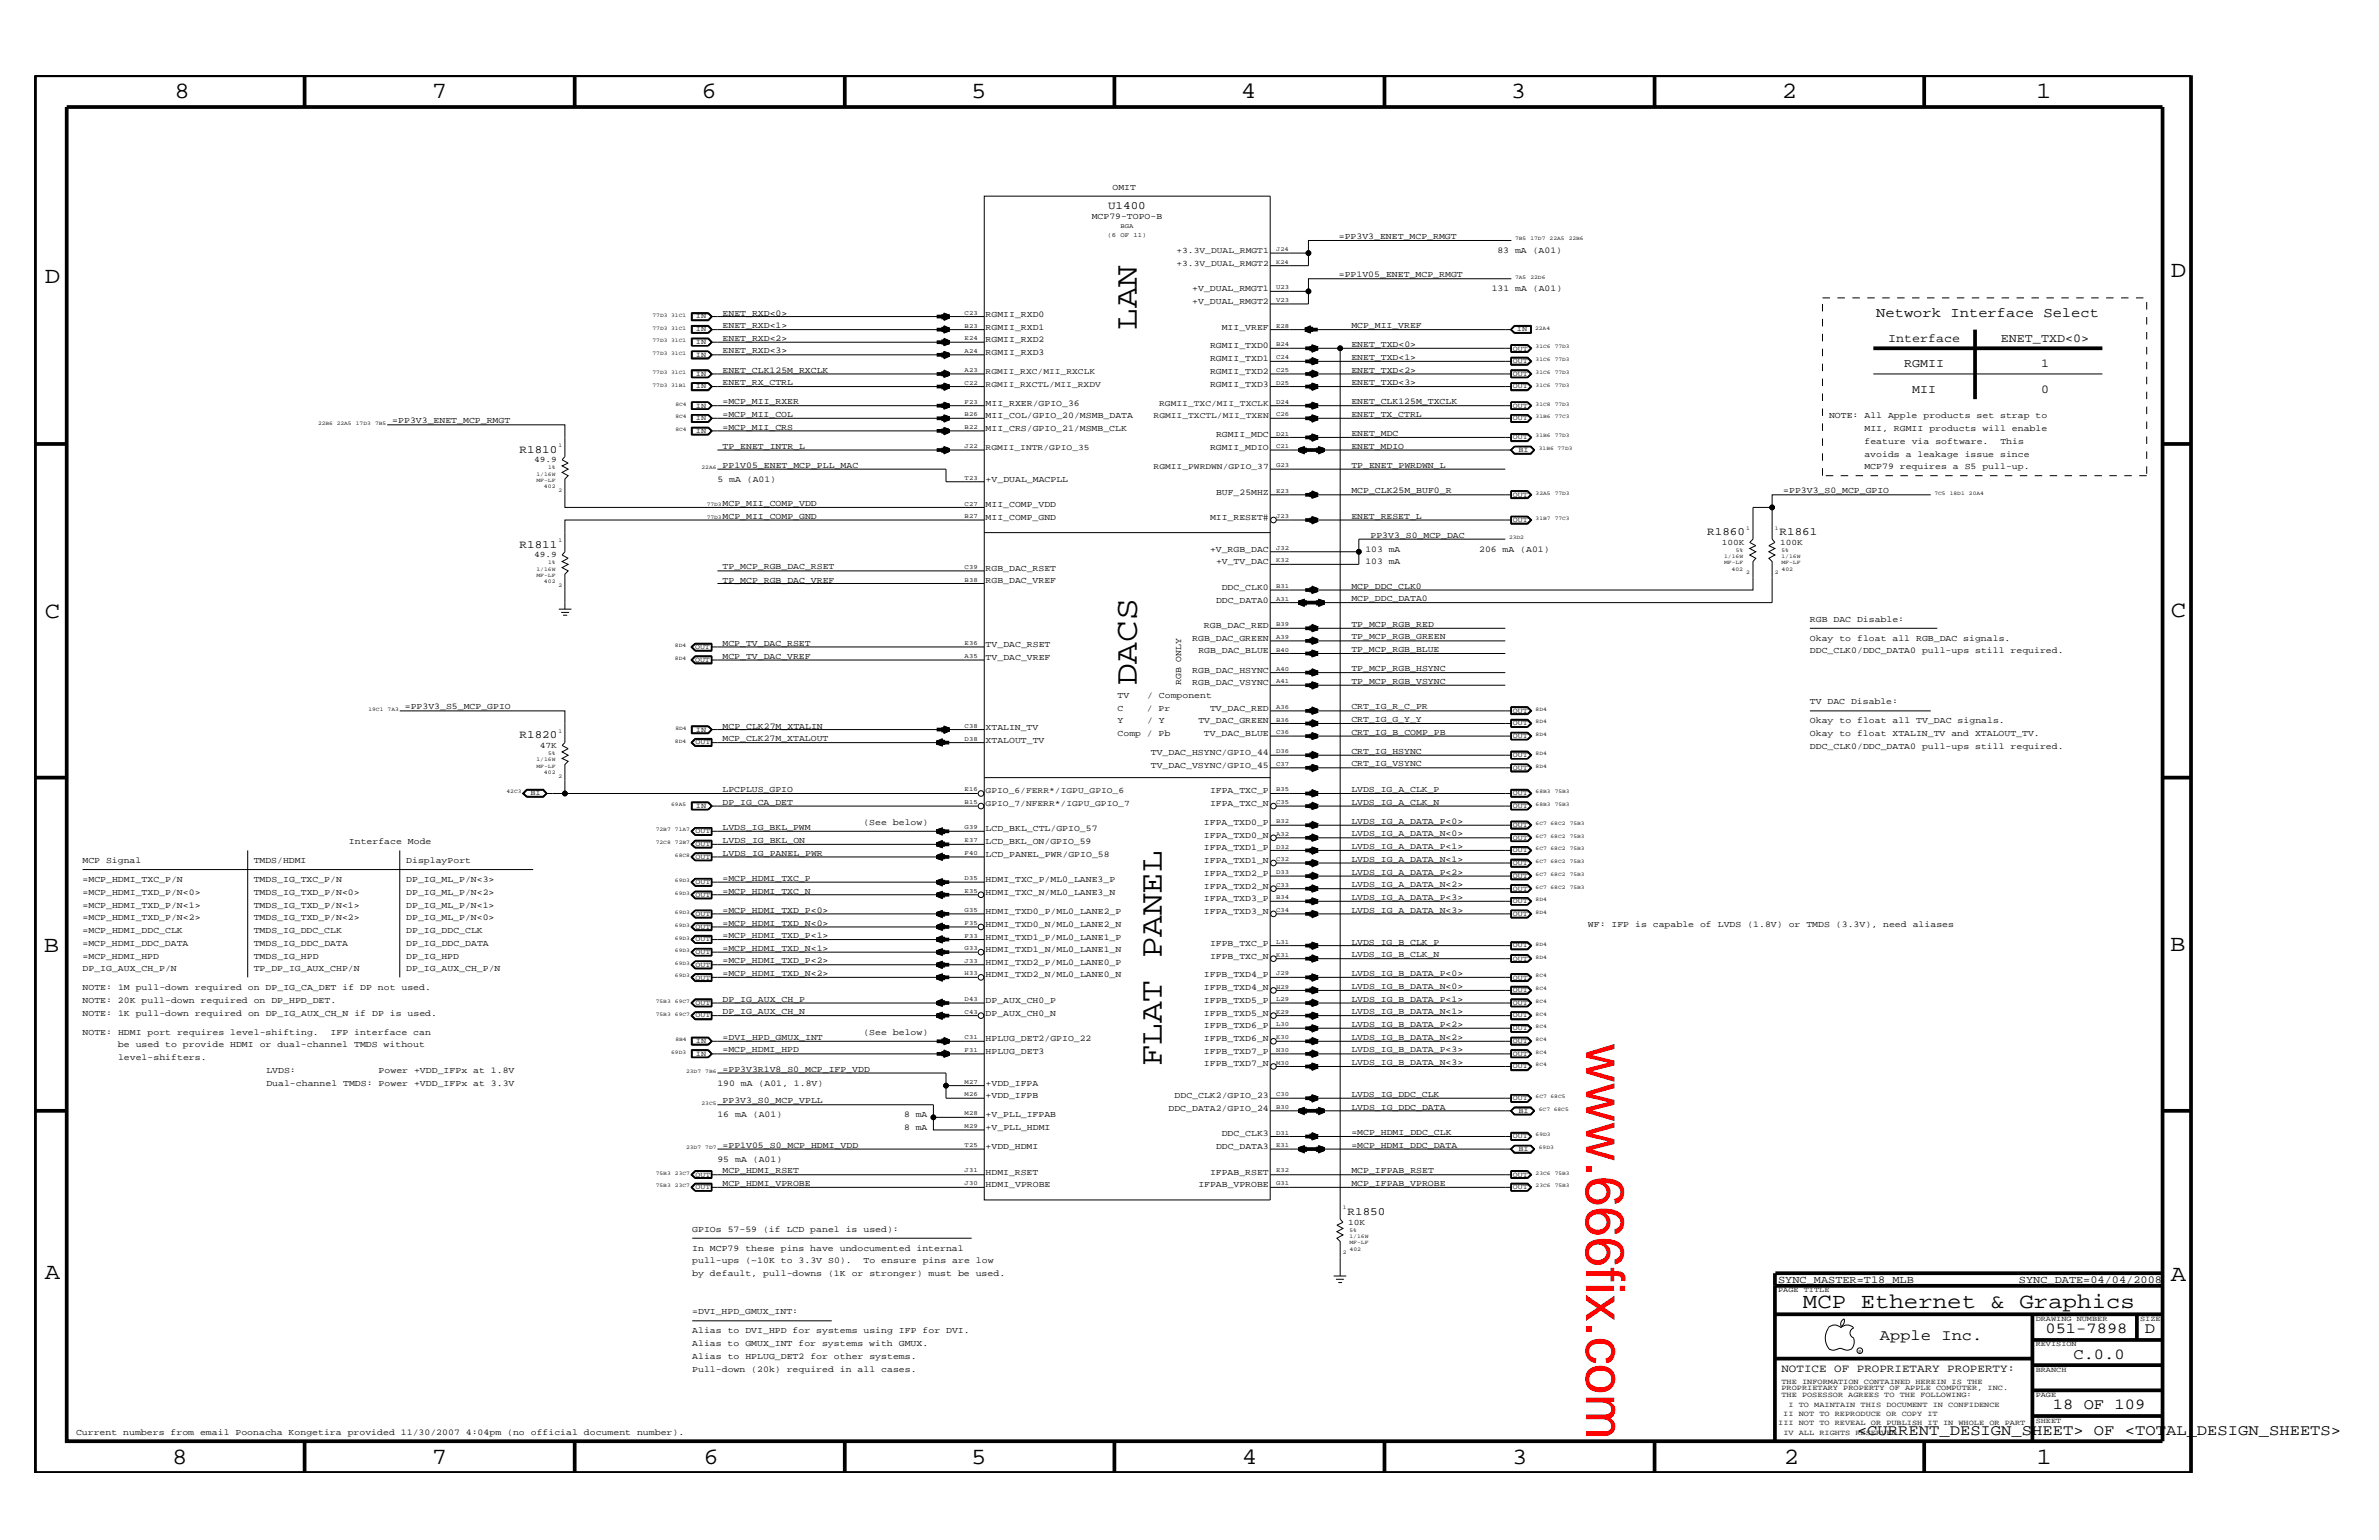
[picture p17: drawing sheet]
<svg xmlns="http://www.w3.org/2000/svg" width="432mm" height="279mm" viewBox="0 0 432 279" stroke-linecap="round" stroke-linejoin="round" font-family="sans-serif">
<defs><g id="words">
<text font-size="9.9" fill="#f00" x="287.9" y="189.3" transform="rotate(90 287.9 189.3)">www.666fix.com</text>
<g font-size="5.9">
<text x="206.3" y="59.8" transform="rotate(-90 206.3 59.8)">LAN</text>
<text x="206.3" y="124.3" transform="rotate(-90 206.3 124.3)">DACS</text>
<text x="210.9" y="193.5" transform="rotate(-90 210.9 193.5)">FLAT PANEL</text>
</g>
<g font-size="4.2">
<text x="31.7" y="17.8">8</text>
<text x="78.4" y="17.8">7</text>
<text x="127.3" y="17.8">6</text>
<text x="176.3" y="17.8">5</text>
<text x="225.2" y="17.8">4</text>
<text x="274.2" y="17.8">3</text>
<text x="323.4" y="17.8">2</text>
<text x="369.6" y="17.8">1</text>
<text x="8.1" y="51.3">D</text>
<text x="394" y="50.3">D</text>
<text x="8.1" y="112.1">C</text>
<text x="394" y="111.9">C</text>
<text x="8" y="172.7">B</text>
<text x="393.9" y="172.5">B</text>
<text x="8.1" y="232">A</text>
<text x="394" y="232.4">A</text>
<text x="31.2" y="265.6">8</text>
<text x="78.4" y="265.6">7</text>
<text x="127.7" y="265.6">6</text>
<text x="176.3" y="265.6">5</text>
<text x="225.4" y="265.6">4</text>
<text x="274.5" y="265.6">3</text>
<text x="323.8" y="265.6">2</text>
<text x="369.7" y="265.6">1</text>
</g>
<text font-size="3.9" x="327.2" y="237.3">MCP Ethernet &amp; Graphics</text>
<g font-size="2.8">
<text x="341.2" y="243.1">Apple Inc.</text>
<text x="371.3" y="241.9">051-7898</text>
<text x="389.3" y="241.9">D</text>
<text x="376.3" y="246.5">C.0.0</text>
<text x="372.6" y="255.7">18 OF 109</text>
<text x="337.1" y="260.4">&lt;CURRENT_DESIGN_SHEET&gt; OF &lt;TOTAL_DESIGN_SHEETS&gt;</text>
</g>
<text font-size="2.5" x="340.5" y="57.4">Network Interface Select</text>
<g font-size="2.2">
<text x="342.7" y="62.1">Interface</text>
<text x="363.2" y="62.1">ENET_TXD&lt;0&gt;</text>
<text x="345.6" y="66.7">RGMII</text>
<text x="347.1" y="71.3">MII</text>
<text x="370.5" y="71.3">0</text>
<text x="370.5" y="66.7">1</text>
</g>
<g font-size="2">
<text x="201.1" y="37.9">U1400</text>
<text x="94.3" y="82.2">R1810</text>
<text x="94.3" y="99.4">R1811</text>
<text x="309.9" y="97.1">R1860</text>
<text x="323" y="97.1">R1861</text>
<text x="94.3" y="134">R1820</text>
<text x="244.6" y="220.5">R1850</text>
<text x="323.3" y="248.9">NOTICE OF PROPRIETARY PROPERTY:</text>
</g>
<g font-size="1.9">
<text x="322.7" y="232.7">SYNC_MASTER=T18_MLB</text>
<text x="366.4" y="232.7">SYNC_DATE=04/04/2008</text>
</g>
<g font-size="1.6">
<text x="201.9" y="34.4">OMIT</text>
<text x="198.2" y="39.7">MCP79-TOPO-B</text>
<text x="243" y="43.4">=PP3V3_ENET_MCP_RMGT</text>
<text x="271.8" y="45.9">83 mA (A01)</text>
<text x="216.4" y="52.9">+V_DUAL_RMGT1</text>
<text x="243" y="50.3">=PP1V05_ENET_MCP_RMGT</text>
<text x="270.8" y="52.9">131 mA (A01)</text>
<text x="131.1" y="57.3">ENET_RXD&lt;0&gt;</text>
<text x="131.1" y="59.5">ENET_RXD&lt;1&gt;</text>
<text x="178.9" y="57.4">RGMII_RXD0</text>
<text x="178.9" y="59.8">RGMII_RXD1</text>
<text x="216.4" y="55.1">+V_DUAL_RMGT2</text>
<text x="221.7" y="59.8">MII_VREF</text>
<text x="245.3" y="59.5">MCP_MII_VREF</text>
<text x="131.1" y="64.1">ENET_RXD&lt;3&gt;</text>
<text x="131.1" y="61.8">ENET_RXD&lt;2&gt;</text>
<text x="178.9" y="64.4">RGMII_RXD3</text>
<text x="178.9" y="62.1">RGMII_RXD2</text>
<text x="219.6" y="65.6">RGMII_TXD1</text>
<text x="219.6" y="63.2">RGMII_TXD0</text>
<text x="245.3" y="65.3">ENET_TXD&lt;1&gt;</text>
<text x="245.3" y="63">ENET_TXD&lt;0&gt;</text>
<text x="131.1" y="69.9">ENET_RX_CTRL</text>
<text x="131.1" y="67.6">ENET_CLK125M_RXCLK</text>
<text x="219.6" y="70.1">RGMII_TXD3</text>
<text x="219.6" y="67.8">RGMII_TXD2</text>
<text x="245.3" y="69.9">ENET_TXD&lt;3&gt;</text>
<text x="245.3" y="67.6">ENET_TXD&lt;2&gt;</text>
<text x="71.2" y="76.8">=PP3V3_ENET_MCP_RMGT</text>
<text x="131.1" y="73.3">=MCP_MII_RXER</text>
<text x="131.1" y="75.7">=MCP_MII_COL</text>
<text x="178.9" y="73.6">MII_RXER/GPIO_36</text>
<text x="178.9" y="75.9">MII_COL/GPIO_20/MSMB_DATA</text>
<text x="245.3" y="75.7">ENET_TX_CTRL</text>
<text x="245.3" y="73.3">ENET_CLK125M_TXCLK</text>
<text x="332" y="75.9">NOTE: All Apple products set strap to</text>
<text x="131.1" y="81.5">TP_ENET_INTR_L</text>
<text x="131.1" y="78">=MCP_MII_CRS</text>
<text x="178.9" y="78.2">MII_CRS/GPIO_21/MSMB_CLK</text>
<text x="219.6" y="81.6">RGMII_MDIO</text>
<text x="220.7" y="79.4">RGMII_MDC</text>
<text x="245.3" y="81.5">ENET_MDIO</text>
<text x="245.3" y="79.1">ENET_MDC</text>
<text x="338.4" y="82.8">avoids a leakage issue since</text>
<text x="338.4" y="78.2">MII, RGMII products will enable</text>
<text x="338.4" y="80.5">feature via software.</text>
<text x="363.1" y="80.5">This</text>
<text x="130.2" y="87.4">5 mA (A01)</text>
<text x="131.1" y="84.9">PP1V05_ENET_MCP_PLL_MAC</text>
<text x="178.9" y="87.4">+V_DUAL_MACPLL</text>
<text x="220.7" y="89.8">BUF_25MHZ</text>
<text x="245.3" y="89.5">MCP_CLK25M_BUF0_R</text>
<text x="245.3" y="84.9">TP_ENET_PWRDWN_L</text>
<text x="323.7" y="89.5">=PP3V3_S0_MCP_GPIO</text>
<text x="338.4" y="85.1">MCP79 requires a S5 pull-up.</text>
<text x="131.1" y="94.1">MCP_MII_COMP_GND</text>
<text x="131.1" y="91.8">MCP_MII_COMP_VDD</text>
<text x="178.9" y="94.3">MII_COMP_GND</text>
<text x="178.9" y="92.1">MII_COMP_VDD</text>
<text x="219.6" y="94.3">MII_RESET#</text>
<text x="245.3" y="94.1">ENET_RESET_L</text>
<text x="219.6" y="100.1">+V_RGB_DAC</text>
<text x="247.8" y="100.1">103 mA</text>
<text x="248.8" y="97.6">PP3V3_S0_MCP_DAC</text>
<text x="268.5" y="100.1">206 mA (A01)</text>
<text x="131.1" y="105.7">TP_MCP_RGB_DAC_VREF</text>
<text x="131.1" y="103.3">TP_MCP_RGB_DAC_RSET</text>
<text x="178.9" y="103.6">RGB_DAC_RSET</text>
<text x="178.9" y="105.9">RGB_DAC_VREF</text>
<text x="220.7" y="102.4">+V_TV_DAC</text>
<text x="221.7" y="107">DDC_CLK0</text>
<text x="245.3" y="106.8">MCP_DDC_CLK0</text>
<text x="247.8" y="102.4">103 mA</text>
<text x="218.5" y="114">RGB_DAC_RED</text>
<text x="220.7" y="109.3">DDC_DATA0</text>
<text x="245.3" y="109.1">MCP_DDC_DATA0</text>
<text x="245.3" y="113.7">TP_MCP_RGB_RED</text>
<text x="328.5" y="112.8">RGB DAC Disable:</text>
<text x="131.1" y="119.5">MCP_TV_DAC_VREF</text>
<text x="131.1" y="117.2">MCP_TV_DAC_RSET</text>
<text x="178.9" y="119.7">TV_DAC_VREF</text>
<text x="178.9" y="117.4">TV_DAC_RSET</text>
<text x="216.4" y="116.3">RGB_DAC_GREEN</text>
<text x="217.5" y="118.6">RGB_DAC_BLUE</text>
<text x="245.3" y="116">TP_MCP_RGB_GREEN</text>
<text x="245.3" y="118.3">TP_MCP_RGB_BLUE</text>
<text x="328.5" y="118.6">DDC_CLK0/DDC_DATA0 pull-ups still required.</text>
<text x="328.5" y="116.3">Okay to float all RGB_DAC signals.</text>
<text x="214.4" y="124.3" transform="rotate(-90 214.4 124.3)">RGB ONLY</text>
<text x="216.4" y="122">RGB_DAC_HSYNC</text>
<text x="216.4" y="124.3">RGB_DAC_VSYNC</text>
<text x="245.3" y="121.8">TP_MCP_RGB_HSYNC</text>
<text x="245.3" y="124.1">TP_MCP_RGB_VSYNC</text>
<text x="73.5" y="128.7">=PP3V3_S5_MCP_GPIO</text>
<text x="202.9" y="131.3">Y</text>
<text x="202.9" y="129">C</text>
<text x="202.9" y="126.6">TV</text>
<text x="208.2" y="129">/ Pr</text>
<text x="208.2" y="131.3">/ Y</text>
<text x="208.2" y="126.6">/ Component</text>
<text x="217.5" y="131.3">TV_DAC_GREEN</text>
<text x="219.6" y="129">TV_DAC_RED</text>
<text x="245.3" y="128.7">CRT_IG_R_C_PR</text>
<text x="245.3" y="131">CRT_IG_G_Y_Y</text>
<text x="328.5" y="131.3">Okay to float all TV_DAC signals.</text>
<text x="328.5" y="127.8">TV DAC Disable:</text>
<text x="131.1" y="132.2">MCP_CLK27M_XTALIN</text>
<text x="131.1" y="134.5">MCP_CLK27M_XTALOUT</text>
<text x="178.9" y="134.7">XTALOUT_TV</text>
<text x="178.9" y="132.4">XTALIN_TV</text>
<text x="202.9" y="133.5">Comp / Pb</text>
<text x="208.9" y="137">TV_DAC_HSYNC/GPIO_44</text>
<text x="218.5" y="133.5">TV_DAC_BLUE</text>
<text x="245.3" y="133.3">CRT_IG_B_COMP_PB</text>
<text x="245.3" y="136.8">CRT_IG_HSYNC</text>
<text x="328.5" y="135.8">DDC_CLK0/DDC_DATA0 pull-ups still required.</text>
<text x="328.5" y="133.5">Okay to float XTALIN_TV and XTALOUT_TV.</text>
<text x="131.1" y="143.7">LPCPLUS_GPIO</text>
<text x="208.9" y="139.3">TV_DAC_VSYNC/GPIO_45</text>
<text x="219.6" y="144">IFPA_TXC_P</text>
<text x="245.3" y="143.7">LVDS_IG_A_CLK_P</text>
<text x="245.3" y="139.1">CRT_IG_VSYNC</text>
<text x="131.1" y="146">DP_IG_CA_DET</text>
<text x="156.7" y="149.7">(See below)</text>
<text x="218.5" y="149.7">IFPA_TXD0_P</text>
<text x="219.6" y="146.2">IFPA_TXC_N</text>
<text x="245.3" y="146">LVDS_IG_A_CLK_N</text>
<text x="245.3" y="149.5">LVDS_IG_A_DATA_P&lt;0&gt;</text>
<text x="63.3" y="153.2">Interface Mode</text>
<text x="131.1" y="155.2">LVDS_IG_PANEL_PWR</text>
<text x="131.1" y="152.9">LVDS_IG_BKL_ON</text>
<text x="131.1" y="150.7">LVDS_IG_BKL_PWM</text>
<text x="178.9" y="155.5">LCD_PANEL_PWR/GPIO_58</text>
<text x="178.9" y="153.2">LCD_BKL_ON/GPIO_59</text>
<text x="178.9" y="150.8">LCD_BKL_CTL/GPIO_57</text>
<text x="218.5" y="152">IFPA_TXD0_N</text>
<text x="218.5" y="154.3">IFPA_TXD1_P</text>
<text x="245.3" y="151.8">LVDS_IG_A_DATA_N&lt;0&gt;</text>
<text x="245.3" y="154">LVDS_IG_A_DATA_P&lt;1&gt;</text>
<text x="15" y="156.6">MCP Signal</text>
<text x="15" y="160">=MCP_HDMI_TXC_P/N</text>
<text x="46.1" y="156.6">TMDS/HDMI</text>
<text x="46.1" y="160">TMDS_IG_TXC_P/N</text>
<text x="73.7" y="160">DP_IG_ML_P/N&lt;3&gt;</text>
<text x="73.7" y="156.6">DisplayPort</text>
<text x="131.1" y="159.8">=MCP_HDMI_TXC_P</text>
<text x="178.9" y="160">HDMI_TXC_P/ML0_LANE3_P</text>
<text x="218.5" y="158.9">IFPA_TXD2_P</text>
<text x="218.5" y="156.6">IFPA_TXD1_N</text>
<text x="218.5" y="161.2">IFPA_TXD2_N</text>
<text x="245.3" y="158.7">LVDS_IG_A_DATA_P&lt;2&gt;</text>
<text x="245.3" y="156.4">LVDS_IG_A_DATA_N&lt;1&gt;</text>
<text x="245.3" y="161">LVDS_IG_A_DATA_N&lt;2&gt;</text>
<text x="15" y="167">=MCP_HDMI_TXD_P/N&lt;2&gt;</text>
<text x="15" y="164.7">=MCP_HDMI_TXD_P/N&lt;1&gt;</text>
<text x="15" y="162.3">=MCP_HDMI_TXD_P/N&lt;0&gt;</text>
<text x="46.1" y="162.3">TMDS_IG_TXD_P/N&lt;0&gt;</text>
<text x="46.1" y="164.7">TMDS_IG_TXD_P/N&lt;1&gt;</text>
<text x="46.1" y="167">TMDS_IG_TXD_P/N&lt;2&gt;</text>
<text x="73.7" y="167">DP_IG_ML_P/N&lt;0&gt;</text>
<text x="73.7" y="162.3">DP_IG_ML_P/N&lt;2&gt;</text>
<text x="73.7" y="164.7">DP_IG_ML_P/N&lt;1&gt;</text>
<text x="131.1" y="167.9">=MCP_HDMI_TXD_N&lt;0&gt;</text>
<text x="131.1" y="162.2">=MCP_HDMI_TXC_N</text>
<text x="131.1" y="165.6">=MCP_HDMI_TXD_P&lt;0&gt;</text>
<text x="178.9" y="162.3">HDMI_TXC_N/ML0_LANE3_N</text>
<text x="178.9" y="165.8">HDMI_TXD0_P/ML0_LANE2_P</text>
<text x="218.5" y="163.5">IFPA_TXD3_P</text>
<text x="218.5" y="165.8">IFPA_TXD3_N</text>
<text x="245.3" y="165.6">LVDS_IG_A_DATA_N&lt;3&gt;</text>
<text x="245.3" y="163.3">LVDS_IG_A_DATA_P&lt;3&gt;</text>
<text x="15" y="173.9">=MCP_HDMI_HPD</text>
<text x="15" y="171.6">=MCP_HDMI_DDC_DATA</text>
<text x="15" y="169.3">=MCP_HDMI_DDC_CLK</text>
<text x="46.1" y="173.9">TMDS_IG_HPD</text>
<text x="46.1" y="169.3">TMDS_IG_DDC_CLK</text>
<text x="46.1" y="171.6">TMDS_IG_DDC_DATA</text>
<text x="73.7" y="171.6">DP_IG_DDC_DATA</text>
<text x="73.7" y="173.9">DP_IG_HPD</text>
<text x="73.7" y="169.3">DP_IG_DDC_CLK</text>
<text x="131.1" y="170.2">=MCP_HDMI_TXD_P&lt;1&gt;</text>
<text x="131.1" y="172.5">=MCP_HDMI_TXD_N&lt;1&gt;</text>
<text x="178.9" y="168.2">HDMI_TXD0_N/ML0_LANE2_N</text>
<text x="178.9" y="170.5">HDMI_TXD1_P/ML0_LANE1_P</text>
<text x="178.9" y="172.7">HDMI_TXD1_N/ML0_LANE1_N</text>
<text x="219.6" y="171.6">IFPB_TXC_P</text>
<text x="219.6" y="173.9">IFPB_TXC_N</text>
<text x="245.3" y="171.4">LVDS_IG_B_CLK_P</text>
<text x="245.3" y="173.7">LVDS_IG_B_CLK_N</text>
<text x="288.2" y="168.2">WF: IFP is capable of LVDS (1.8V) or TMDS (3.3V), need aliases</text>
<text x="15" y="179.7">NOTE: 1M pull-down required on DP_IG_CA_DET if DP not used.</text>
<text x="15" y="176.2">DP_IG_AUX_CH_P/N</text>
<text x="46.1" y="176.2">TP_DP_IG_AUX_CHP/N</text>
<text x="73.7" y="176.2">DP_IG_AUX_CH_P/N</text>
<text x="131.1" y="174.8">=MCP_HDMI_TXD_P&lt;2&gt;</text>
<text x="131.1" y="177.2">=MCP_HDMI_TXD_N&lt;2&gt;</text>
<text x="178.9" y="175">HDMI_TXD2_P/ML0_LANE0_P</text>
<text x="178.9" y="177.3">HDMI_TXD2_N/ML0_LANE0_N</text>
<text x="218.5" y="177.3">IFPB_TXD4_P</text>
<text x="218.5" y="179.7">IFPB_TXD4_N</text>
<text x="245.3" y="177.2">LVDS_IG_B_DATA_P&lt;0&gt;</text>
<text x="245.3" y="179.4">LVDS_IG_B_DATA_N&lt;0&gt;</text>
<text x="15" y="184.3">NOTE: 1K pull-down required on DP_IG_AUX_CH_N if DP is used.</text>
<text x="15" y="182">NOTE: 20K pull-down required on DP_HPD_DET.</text>
<text x="131.1" y="181.7">DP_IG_AUX_CH_P</text>
<text x="131.1" y="184">DP_IG_AUX_CH_N</text>
<text x="178.9" y="182">DP_AUX_CH0_P</text>
<text x="178.9" y="184.3">DP_AUX_CH0_N</text>
<text x="218.5" y="182">IFPB_TXD5_P</text>
<text x="218.5" y="184.3">IFPB_TXD5_N</text>
<text x="245.3" y="181.7">LVDS_IG_B_DATA_P&lt;1&gt;</text>
<text x="245.3" y="184">LVDS_IG_B_DATA_N&lt;1&gt;</text>
<text x="15" y="187.7">NOTE: HDMI port requires level-shifting.</text>
<text x="21.4" y="190">be used to provide HDMI or dual-channel TMDS without</text>
<text x="60" y="187.7">IFP interface can</text>
<text x="131.1" y="191">=MCP_HDMI_HPD</text>
<text x="131.1" y="188.7">=DVI_HPD_GMUX_INT</text>
<text x="156.7" y="187.7">(See below)</text>
<text x="178.9" y="188.9">HPLUG_DET2/GPIO_22</text>
<text x="178.9" y="191.2">HPLUG_DET3</text>
<text x="218.5" y="186.5">IFPB_TXD6_P</text>
<text x="218.5" y="188.9">IFPB_TXD6_N</text>
<text x="218.5" y="191.2">IFPB_TXD7_P</text>
<text x="245.3" y="186.4">LVDS_IG_B_DATA_P&lt;2&gt;</text>
<text x="245.3" y="188.7">LVDS_IG_B_DATA_N&lt;2&gt;</text>
<text x="245.3" y="191">LVDS_IG_B_DATA_P&lt;3&gt;</text>
<text x="21.4" y="192.3">level-shifters.</text>
<text x="48.3" y="197">Dual-channel TMDS: Power +VDD_IFPx at 3.3V</text>
<text x="48.3" y="194.7">LVDS:</text>
<text x="68.7" y="194.7">Power +VDD_IFPx at 1.8V</text>
<text x="130.2" y="197">190 mA (A01, 1.8V)</text>
<text x="131.1" y="194.4">=PP3V3R1V8_S0_MCP_IFP_VDD</text>
<text x="178.9" y="197">+VDD_IFPA</text>
<text x="218.5" y="193.5">IFPB_TXD7_N</text>
<text x="245.3" y="193.2">LVDS_IG_B_DATA_N&lt;3&gt;</text>
<text x="130.2" y="202.7">16 mA (A01)</text>
<text x="131.1" y="200.2">PP3V3_S0_MCP_VPLL</text>
<text x="164.1" y="202.7">8 mA</text>
<text x="178.9" y="202.7">+V_PLL_IFPAB</text>
<text x="178.9" y="199.2">+VDD_IFPB</text>
<text x="212.1" y="201.5">DDC_DATA2/GPIO_24</text>
<text x="213.2" y="199.2">DDC_CLK2/GPIO_23</text>
<text x="245.3" y="201.4">LVDS_IG_DDC_DATA</text>
<text x="245.3" y="199">LVDS_IG_DDC_CLK</text>
<text x="131.1" y="208.2">=PP1V05_S0_MCP_HDMI_VDD</text>
<text x="164.1" y="205">8 mA</text>
<text x="178.9" y="208.5">+VDD_HDMI</text>
<text x="178.9" y="205">+V_PLL_HDMI</text>
<text x="220.7" y="208.5">DDC_DATA3</text>
<text x="221.7" y="206.2">DDC_CLK3</text>
<text x="245.3" y="208.2">=MCP_HDMI_DDC_DATA</text>
<text x="245.3" y="205.9">=MCP_HDMI_DDC_CLK</text>
<text x="130.2" y="210.8">95 mA (A01)</text>
<text x="131.1" y="212.9">MCP_HDMI_RSET</text>
<text x="131.1" y="215.2">MCP_HDMI_VPROBE</text>
<text x="178.9" y="213.1">HDMI_RSET</text>
<text x="178.9" y="215.4">HDMI_VPROBE</text>
<text x="217.5" y="215.4">IFPAB_VPROBE</text>
<text x="219.6" y="213.1">IFPAB_RSET</text>
<text x="245.3" y="212.9">MCP_IFPAB_RSET</text>
<text x="245.3" y="215.2">MCP_IFPAB_VPROBE</text>
<text x="125.6" y="226.9">In MCP79 these pins have undocumented internal</text>
<text x="125.6" y="223.5">GPIOs 57-59 (if LCD panel is used):</text>
<text x="125.6" y="231.5">by default, pull-downs (1K or stronger) must be used.</text>
<text x="125.6" y="229.2">pull-ups (~10K to 3.3V S0).</text>
<text x="156.7" y="229.2">To ensure pins are low</text>
<text x="125.6" y="238.4">=DVI_HPD_GMUX_INT:</text>
<text x="125.6" y="244.2">Alias to GMUX_INT for systems with GMUX.</text>
<text x="125.6" y="241.9">Alias to DVI_HPD for systems using IFP for DVI.</text>
<text x="125.6" y="246.5">Alias to HPLUG_DET2 for other systems.</text>
<text x="125.6" y="248.9">Pull-down (20k) required in all cases.</text>
<text x="13.8" y="260.4">Current numbers from email Poonacha Kongetira provided 11/30/2007 4:04pm (no official document number).</text>
</g>
<g font-size="1.5">
<text x="213.5" y="45.9">+3.3V_DUAL_RMGT1</text>
<text x="213.5" y="48.2">+3.3V_DUAL_RMGT2</text>
<text x="178.9" y="70.1">RGMII_RXCTL/MII_RXDV</text>
<text x="178.9" y="67.8">RGMII_RXC/MII_RXCLK</text>
<text x="209.4" y="75.9">RGMII_TXCTL/MII_TXEN</text>
<text x="210.4" y="73.6">RGMII_TXC/MII_TXCLK</text>
<text x="96.9" y="83.8">49.9</text>
<text x="178.9" y="81.6">RGMII_INTR/GPIO_35</text>
<text x="209.4" y="85.1">RGMII_PWRDWN/GPIO_37</text>
<text x="96.9" y="101.1">49.9</text>
<text x="312.5" y="98.8">100K</text>
<text x="323.1" y="98.8">100K</text>
<text x="98" y="135.7">47K</text>
<text x="178.9" y="144">GPIO_6/FERR*/IGPU_GPIO_6</text>
<text x="178.9" y="146.2">GPIO_7/NFERR*/IGPU_GPIO_7</text>
<text x="244.7" y="222.2">10K</text>
</g>
<g font-size="1.4">
<text x="126.3" y="57.8">IN</text>
<text x="126.3" y="60.1">IN</text>
<text x="126.3" y="62.4">IN</text>
<text x="126.3" y="64.7">IN</text>
<text x="274.6" y="63.6">OUT</text>
<text x="274.6" y="65.9">OUT</text>
<text x="275.3" y="60.1">IN</text>
<text x="126.3" y="68.2">IN</text>
<text x="126.3" y="70.5">IN</text>
<text x="274.6" y="68.2">OUT</text>
<text x="274.6" y="70.5">OUT</text>
<text x="126.3" y="73.9">IN</text>
<text x="126.3" y="76.2">IN</text>
<text x="274.6" y="73.9">OUT</text>
<text x="274.6" y="76.2">OUT</text>
<text x="126.3" y="78.6">IN</text>
<text x="274.6" y="79.7">OUT</text>
<text x="275.6" y="82">BI</text>
<text x="274.6" y="90.1">OUT</text>
<text x="274.6" y="94.7">OUT</text>
<text x="126.2" y="117.7">OUT</text>
<text x="126.2" y="120.1">OUT</text>
<text x="274.6" y="129.3">OUT</text>
<text x="274.6" y="131.6">OUT</text>
<text x="126.2" y="135.1">OUT</text>
<text x="126.3" y="132.8">IN</text>
<text x="274.6" y="133.9">OUT</text>
<text x="274.6" y="137.4">OUT</text>
<text x="274.6" y="139.6">OUT</text>
<text x="96.3" y="144.3">BI</text>
<text x="126.3" y="146.6">IN</text>
<text x="274.6" y="144.3">OUT</text>
<text x="274.6" y="146.6">OUT</text>
<text x="126.2" y="151.2">OUT</text>
<text x="126.2" y="155.8">OUT</text>
<text x="126.2" y="153.5">OUT</text>
<text x="274.6" y="150.1">OUT</text>
<text x="274.6" y="152.3">OUT</text>
<text x="274.6" y="154.6">OUT</text>
<text x="126.2" y="160.4">OUT</text>
<text x="274.6" y="156.9">OUT</text>
<text x="274.6" y="159.3">OUT</text>
<text x="274.6" y="161.6">OUT</text>
<text x="126.2" y="162.8">OUT</text>
<text x="126.2" y="166.1">OUT</text>
<text x="274.6" y="163.9">OUT</text>
<text x="274.6" y="166.1">OUT</text>
<text x="126.2" y="168.5">OUT</text>
<text x="126.2" y="170.8">OUT</text>
<text x="126.2" y="173.1">OUT</text>
<text x="274.6" y="171.9">OUT</text>
<text x="126.2" y="175.4">OUT</text>
<text x="126.2" y="177.7">OUT</text>
<text x="274.6" y="174.3">OUT</text>
<text x="274.6" y="177.7">OUT</text>
<text x="126.2" y="182.3">OUT</text>
<text x="126.2" y="184.6">OUT</text>
<text x="274.6" y="180">OUT</text>
<text x="274.6" y="182.3">OUT</text>
<text x="274.6" y="184.6">OUT</text>
<text x="126.3" y="189.3">IN</text>
<text x="126.3" y="191.5">IN</text>
<text x="274.6" y="186.9">OUT</text>
<text x="274.6" y="189.3">OUT</text>
<text x="274.6" y="191.5">OUT</text>
<text x="274.6" y="193.8">OUT</text>
<text x="274.6" y="199.6">OUT</text>
<text x="275.6" y="201.9">BI</text>
<text x="274.6" y="206.5">OUT</text>
<text x="275.6" y="208.8">BI</text>
<text x="126.2" y="213.5">OUT</text>
<text x="126.2" y="215.8">OUT</text>
<text x="274.6" y="213.5">OUT</text>
<text x="274.6" y="215.8">OUT</text>
<text x="322.7" y="234.4">PAGE TITLE</text>
<text x="369.5" y="239.6">DRAWING NUMBER</text>
<text x="388.5" y="239.6">SIZE</text>
<text x="369.5" y="244.2">REVISION</text>
<text x="323.3" y="251.1">THE INFORMATION CONTAINED HEREIN IS THE</text>
<text x="369.5" y="248.9">BRANCH</text>
<text x="323.3" y="253.4">THE POSESSOR AGREES TO THE FOLLOWING:</text>
<text x="323.3" y="252.3">PROPRIETARY PROPERTY OF APPLE COMPUTER, INC.</text>
<text x="323.7" y="256.9">II NOT TO REPRODUCE OR COPY IT</text>
<text x="324.6" y="255.2">I TO MAINTAIN THIS DOCUMENT IN CONFIDENCE</text>
<text x="369.5" y="253.4">PAGE</text>
<text x="322.7" y="258.6">III NOT TO REVEAL OR PUBLISH IT IN WHOLE OR PART</text>
<text x="323.7" y="260.4">IV ALL RIGHTS RESERVED</text>
<text x="369.5" y="258.1">SHEET</text>
</g>
<g font-size="1.2">
<text x="203.4" y="41.3">BGA</text>
<text x="201" y="43">(6 OF 11)</text>
<text x="231.6" y="52.5">U23</text>
<text x="175.1" y="59.5">B23</text>
<text x="175.1" y="57.1">C23</text>
<text x="231.6" y="59.5">E28</text>
<text x="231.6" y="54.8">V23</text>
<text x="175.1" y="64">A24</text>
<text x="175.1" y="61.8">E24</text>
<text x="231.6" y="65.2">C24</text>
<text x="231.6" y="62.9">B24</text>
<text x="175.1" y="69.8">C22</text>
<text x="175.1" y="67.5">A23</text>
<text x="231.6" y="69.8">D25</text>
<text x="231.6" y="67.5">C25</text>
<text x="175.1" y="73.3">F23</text>
<text x="175.1" y="77.8">B22</text>
<text x="175.1" y="75.6">B26</text>
<text x="231.6" y="75.6">C26</text>
<text x="231.6" y="73.3">D24</text>
<text x="175.1" y="81.3">J22</text>
<text x="231.6" y="81.3">C21</text>
<text x="231.6" y="79">D21</text>
<text x="175.1" y="87.1">T23</text>
<text x="231.6" y="89.4">E23</text>
<text x="231.6" y="84.8">G23</text>
<text x="175.1" y="91.7">C27</text>
<text x="175.1" y="94">B27</text>
<text x="231.6" y="94">J23</text>
<text x="231.6" y="99.8">J32</text>
<text x="175.1" y="105.5">B38</text>
<text x="175.1" y="103.2">C39</text>
<text x="231.6" y="106.7">B31</text>
<text x="231.6" y="102.1">K32</text>
<text x="231.6" y="109">A31</text>
<text x="231.6" y="113.6">B39</text>
<text x="175.1" y="119.4">A35</text>
<text x="175.1" y="117">E36</text>
<text x="231.6" y="115.9">A39</text>
<text x="231.6" y="118.2">B40</text>
<text x="231.6" y="124">A41</text>
<text x="231.6" y="121.7">A40</text>
<text x="231.6" y="128.6">A36</text>
<text x="231.6" y="130.9">B36</text>
<text x="175.1" y="134.4">D38</text>
<text x="175.1" y="132">C38</text>
<text x="231.6" y="136.7">D36</text>
<text x="231.6" y="133.2">C36</text>
<text x="175.1" y="143.5">E16</text>
<text x="231.6" y="143.5">B35</text>
<text x="231.6" y="139">C37</text>
<text x="175.1" y="145.9">B15</text>
<text x="231.6" y="149.4">B32</text>
<text x="231.6" y="145.9">C35</text>
<text x="175.1" y="155.1">F40</text>
<text x="175.1" y="152.8">E37</text>
<text x="175.1" y="150.5">G39</text>
<text x="231.6" y="154">D32</text>
<text x="231.6" y="151.7">A32</text>
<text x="175.1" y="159.7">D35</text>
<text x="175.1" y="162">E35</text>
<text x="231.6" y="158.6">D33</text>
<text x="231.6" y="160.9">C33</text>
<text x="231.6" y="156.2">C32</text>
<text x="175.1" y="165.5">G35</text>
<text x="175.1" y="167.8">F35</text>
<text x="231.6" y="163.2">B34</text>
<text x="231.6" y="165.5">C34</text>
<text x="175.1" y="170.1">F33</text>
<text x="175.1" y="172.4">G33</text>
<text x="231.6" y="171.2">L31</text>
<text x="231.6" y="173.6">K31</text>
<text x="175.1" y="174.7">J33</text>
<text x="175.1" y="177">H33</text>
<text x="231.6" y="177">J29</text>
<text x="231.6" y="179.4">H29</text>
<text x="175.1" y="181.6">D43</text>
<text x="175.1" y="183.9">C43</text>
<text x="231.6" y="181.6">L29</text>
<text x="231.6" y="183.9">K29</text>
<text x="175.1" y="190.9">F31</text>
<text x="175.1" y="188.6">C31</text>
<text x="231.6" y="190.9">N30</text>
<text x="231.6" y="186.2">L30</text>
<text x="231.6" y="188.6">K30</text>
<text x="175.1" y="196.6">M27</text>
<text x="231.6" y="193.2">M30</text>
<text x="175.1" y="198.9">M26</text>
<text x="175.1" y="202.4">M28</text>
<text x="231.6" y="201.2">B30</text>
<text x="231.6" y="198.9">C30</text>
<text x="175.1" y="208.1">T25</text>
<text x="175.1" y="204.7">M29</text>
<text x="231.6" y="208.1">E31</text>
<text x="231.6" y="205.9">D31</text>
<text x="175.1" y="215.1">J30</text>
<text x="175.1" y="212.7">J31</text>
<text x="231.6" y="215.1">G31</text>
<text x="231.6" y="212.7">E32</text>
</g>
<g font-size="1.1">
<text x="231.6" y="47.9">K24</text>
<text x="231.6" y="45.6">J24</text>
</g>
<g font-size="1">
<text x="275" y="43.6">7B5</text>
<text x="277.8" y="43.6">17D7</text>
<text x="281.3" y="43.6">22A5</text>
<text x="284.7" y="43.6">22B6</text>
<text x="275" y="50.6">7A5</text>
<text x="277.8" y="50.6">22D6</text>
<text x="118.4" y="59.8">77D3 31C1</text>
<text x="118.4" y="57.4">77D3 31C1</text>
<text x="278.6" y="59.8">22A4</text>
<text x="118.4" y="64.4">77D3 31C1</text>
<text x="118.4" y="62.1">77D3 31C1</text>
<text x="278.7" y="65.6">31C6</text>
<text x="278.7" y="63.2">31C6</text>
<text x="282.2" y="65.6">77D3</text>
<text x="282.2" y="63.2">77D3</text>
<text x="118.4" y="70.1">77D3 31B1</text>
<text x="118.4" y="67.8">77D3 31C1</text>
<text x="278.7" y="70.1">31C6</text>
<text x="278.7" y="67.8">31C6</text>
<text x="282.2" y="70.1">77D3</text>
<text x="282.2" y="67.8">77D3</text>
<text x="57.7" y="77.1">22B6 22A5</text>
<text x="64.6" y="77.1">17D3</text>
<text x="68.1" y="77.1">7B5</text>
<text x="122.6" y="75.9">8C4</text>
<text x="122.6" y="73.6">8C4</text>
<text x="278.7" y="75.9">31B6</text>
<text x="278.7" y="73.6">31C8</text>
<text x="282.2" y="75.9">77C3</text>
<text x="282.2" y="73.6">77D3</text>
<text x="101.3" y="81.1">1</text>
<text x="122.6" y="78.2">8C4</text>
<text x="278.7" y="79.4">31B6</text>
<text x="279.3" y="81.6">31B6 77D3</text>
<text x="282.2" y="79.4">77D3</text>
<text x="97.4" y="87.4">MF-LF</text>
<text x="97.4" y="86.3">1/16W</text>
<text x="98.7" y="88.6">402</text>
<text x="99.5" y="85.1">1%</text>
<text x="101.3" y="89.2">2</text>
<text x="127.3" y="85.1">22A6</text>
<text x="278.7" y="89.8">32A5</text>
<text x="282.2" y="89.8">77D3</text>
<text x="351.1" y="89.8">7C5</text>
<text x="353.9" y="89.8">18D1</text>
<text x="357.4" y="89.8">20A4</text>
<text x="128.3" y="94.1">77D3</text>
<text x="128.3" y="91.8">77D3</text>
<text x="278.7" y="94.3">31B7</text>
<text x="282.2" y="94.3">77C3</text>
<text x="101.3" y="98.4">1</text>
<text x="273.9" y="97.8">23D2</text>
<text x="312.9" y="101.3">1/16W</text>
<text x="315" y="100.1">5%</text>
<text x="316.9" y="96.1">1</text>
<text x="322.2" y="96.1">1</text>
<text x="323.3" y="101.3">1/16W</text>
<text x="323.3" y="100.1">5%</text>
<text x="97.4" y="104.8">MF-LF</text>
<text x="97.4" y="103.6">1/16W</text>
<text x="98.7" y="105.9">402</text>
<text x="99.5" y="102.4">1%</text>
<text x="101.3" y="106.5">2</text>
<text x="312.9" y="102.4">MF-LF</text>
<text x="314.3" y="103.6">402</text>
<text x="316.9" y="104.2">2</text>
<text x="322.2" y="104.2">2</text>
<text x="323.3" y="102.4">MF-LF</text>
<text x="323.3" y="103.6">402</text>
<text x="122.5" y="119.7">8D4</text>
<text x="122.5" y="117.4">8D4</text>
<text x="66.9" y="129">19C1</text>
<text x="70.4" y="129">7A3</text>
<text x="278.7" y="131.3">8D4</text>
<text x="278.7" y="129">8D4</text>
<text x="99.5" y="137">5%</text>
<text x="101.3" y="133">1</text>
<text x="122.5" y="134.7">8D4</text>
<text x="122.6" y="132.4">8D4</text>
<text x="278.7" y="137">8D4</text>
<text x="278.7" y="133.5">8D4</text>
<text x="91.9" y="144">42C3</text>
<text x="97.4" y="138.1">1/16W</text>
<text x="97.4" y="139.3">MF-LF</text>
<text x="98.7" y="140.5">402</text>
<text x="101.3" y="141.1">2</text>
<text x="278.7" y="144">68B3</text>
<text x="278.7" y="139.3">8D4</text>
<text x="282.2" y="144">75B3</text>
<text x="121.8" y="146.2">69A5</text>
<text x="278.7" y="149.7">6C7 68C2</text>
<text x="278.7" y="146.2">68B3</text>
<text x="282.2" y="146.2">75B3</text>
<text x="284.9" y="149.7">75B3</text>
<text x="119" y="153.2">72C8</text>
<text x="119" y="150.8">72B7</text>
<text x="122.5" y="153.2">72B7</text>
<text x="122.5" y="155.5">68C8</text>
<text x="122.5" y="150.8">71A7</text>
<text x="278.7" y="154.3">6C7 68C2</text>
<text x="278.7" y="152">6C7 68C2</text>
<text x="284.9" y="154.3">75B3</text>
<text x="284.9" y="152">75B3</text>
<text x="122.5" y="160">69D3</text>
<text x="278.7" y="161.2">6C7 68C2</text>
<text x="278.7" y="158.9">6C7 68C2</text>
<text x="278.7" y="156.6">6C7 68C2</text>
<text x="284.9" y="161.2">75B3</text>
<text x="284.9" y="158.9">75B3</text>
<text x="284.9" y="156.6">75B3</text>
<text x="122.5" y="165.8">69D3</text>
<text x="122.5" y="162.3">69D3</text>
<text x="278.7" y="165.8">8D4</text>
<text x="278.7" y="163.5">8D4</text>
<text x="122.5" y="172.7">69D3</text>
<text x="122.5" y="170.5">69D3</text>
<text x="122.5" y="168.2">69D3</text>
<text x="278.7" y="173.9">8D4</text>
<text x="278.7" y="171.6">8D4</text>
<text x="122.5" y="177.3">69D3</text>
<text x="122.5" y="175">69D3</text>
<text x="278.7" y="179.7">8C4</text>
<text x="278.7" y="177.3">8C4</text>
<text x="119" y="184.3">75B3</text>
<text x="119" y="182">75B3</text>
<text x="122.5" y="184.3">69C7</text>
<text x="122.5" y="182">69C7</text>
<text x="278.7" y="184.3">8C4</text>
<text x="278.7" y="182">8C4</text>
<text x="121.8" y="191.2">69D3</text>
<text x="122.6" y="188.9">8B4</text>
<text x="278.7" y="191.2">8C4</text>
<text x="278.7" y="188.9">8C4</text>
<text x="278.7" y="186.5">8C4</text>
<text x="124.5" y="194.7">23D7</text>
<text x="128" y="194.7">7B6</text>
<text x="278.7" y="193.5">8C4</text>
<text x="127.3" y="200.4">23C5</text>
<text x="278.7" y="199.2">6C7 68C5</text>
<text x="279.3" y="201.5">6C7 68C5</text>
<text x="124.5" y="208.5">23D7</text>
<text x="128" y="208.5">7D7</text>
<text x="278.7" y="206.2">69D3</text>
<text x="279.3" y="208.5">69D3</text>
<text x="119" y="215.4">75B3</text>
<text x="119" y="213.1">75B3</text>
<text x="122.5" y="215.4">23C7</text>
<text x="122.5" y="213.1">23C7</text>
<text x="278.7" y="215.4">23C6</text>
<text x="278.7" y="213.1">23C6</text>
<text x="282.2" y="215.4">75B3</text>
<text x="282.2" y="213.1">75B3</text>
<text x="243.8" y="219.4">1</text>
<text x="243.8" y="227.5">2</text>
<text x="244.9" y="225.7">MF-LF</text>
<text x="244.9" y="223.5">5%</text>
<text x="244.9" y="224.6">1/16W</text>
<text x="244.9" y="226.9">402</text>
</g>
<text font-size=".9" x="337.3" y="245.4">R</text>
</g></defs>
<g fill="none" stroke="#000" stroke-width=".18">
<path d="M178.6 35.6h51.9v182.1h-51.9zM125.5 59h3.1l.7 .8-.7 .7h-3.1zM125.5 56.8h3.1l.7 .6-.7 .8h-3.1zM125.6 56.8v1.3h2.9M125.6 56.8h2.9l.6 .6M125.6 59.2h2.9l.6 .6-.6 .5h-2.9zM125.6 56.9h2.9l.6 .5-.6 .6h-2.9zM128.5 59.1h-2.9v1.3h2.9M128.5 56.8l.7 .6-.7 .7M128.5 59.1l.7 .7-.7 .6M128.5 59.1l.6 .7M129.1 59.8h49.5"/>
<path d="M129.1 57.4l-.6 .7M129.1 57.4h49.5M129.1 59.8l-.6 .6M230.5 45.9h7v2.3h-7M230.5 52.9h7v2.2h-7M230.5 59.8h43.8M274.3 43.6h-36.8v2.3M274.3 50.6h-36.8v2.3M274.8 59h3.2v1.5h-3.2l-.6-.7zM274.9 59.2h2.9v1.1h-2.9l-.6-.5zM274.9 59.1h3v1.3h-3l-.7-.6zM70.3 77.1h32.2v5.7l-.5 .6 1.1 .6-1.1 .5 1.1 .6-1.1 .6 1.1 .6-.6 .6v5.2h76.1"/>
<path d="M125.5 61.3h3.1l.7 .8-.7 .7h-3.1zM125.5 63.7h3.1l.7 .7-.7 .7h-3.1zM125.5 67.1h3.1l.7 .7-.7 .7h-3.1zM125.5 69.5h3.1l.7 .6-.7 .8h-3.1zM125.5 72.9h3.1l.7 .7-.7 .7h-3.1zM125.5 75.2h3.1l.7 .7-.7 .8h-3.1zM125.5 77.5h3.1l.7 .7-.7 .7h-3.1zM125.6 63.7v1.4h2.9l.7-.7-.7-.7M125.6 68.5v-1.3h2.9l.7 .6-.7 .7M125.6 69.5v1.3h2.9l.7-.7-.7-.6M125.6 72.9v1.4M125.6 75.2v1.4h2.9"/>
<path d="M125.6 63.8h2.9l.6 .6M125.6 67.3h2.9l.6 .5M125.6 69.5h2.9l.6 .6M125.6 73h2.9l.6 .6M125.6 75.3h2.9l.6 .6M125.6 63.8v1.2M125.6 67.3v1.1M125.6 69.5v1.2M125.6 73v1.2M125.6 75.3v1.2h2.9l.6-.6M125.6 77.7h2.9l.6 .5-.6 .6h-2.9zM128.5 61.4h-2.9v1.4"/>
<path d="M128.5 77.6h-2.9v1.3h2.9M128.5 61.4l.7 .7-.7 .7M128.5 61.4l.6 .7M128.5 72.9l.7 .7-.7 .7M128.5 75.2l.7 .7-.7 .7M128.5 77.6l.7 .6-.7 .7M128.5 77.6l.6 .6M129.1 62.1l-.6-.6h-2.9v1.2M129.1 62.1l-.6 .6h-2.9M129.1 62.1h49.5M129.1 64.4l-.6 .6h-2.9M129.1 64.4h49.5"/>
<path d="M129.1 67.8l-.6 .6h-2.9M129.1 67.8h49.5M129.1 70.1l-.6 .6h-2.9M129.1 70.1h49.5M129.1 73.6l-.6 .6h-2.9M129.1 73.6h49.5M129.1 75.9l-.6 .7M129.1 75.9h49.5M129.1 78.2l-.6 .7M129.1 78.2h49.5M230.5 63.2h12.7v158l.6 .6-1.1 .5 1.1 .6-1.1 .6 1.1 .6-1.1 .5 .5 .6v6.3M230.5 67.8h43.8"/>
<path d="M230.5 70.1h43.8M230.5 73.6h43.8M230.5 75.9h43.8M230.5 65.6h43.8M230.5 79.4h43.8M243.2 63.2h31.1M274.2 62.5h3.1l.7 .7-.7 .8h-3.1zM274.2 64.8h3.1l.7 .8-.7 .6h-3.1zM274.2 67.1h3.1l.7 .7-.7 .7h-3.1zM274.2 69.5h3.1l.7 .6-.7 .8h-3.1zM274.2 75.2h3.1l.7 .7-.7 .8h-3.1zM274.2 78.7h3.1l.7 .7-.7 .7h-3.1z"/>
<path d="M274.2 67.2h3.1l.7 .6-.7 .7M274.2 76.6h3.1M274.2 63.9h3.1M274.2 62.6h3.1M274.2 64.9h3.1M274.3 62.6v1.3M274.3 64.9v1.3h3l.6-.6-.6-.7M274.3 67.3h3l.6 .5-.6 .6h-3zM274.3 69.5h3l.6 .6-.6 .6h-3zM274.3 73h3l.6 .6-.6 .6h-3zM274.3 76.6v-1.3h3l.6 .6-.6 .7M274.3 78.8h3l.6 .6-.6 .6h-3z"/>
<path d="M274.3 62.7h2.9l.6 .5-.6 .6h-2.9M274.3 65h2.9l.6 .6-.6 .5h-2.9M277.2 75.3l.6 .6-.6 .6h-2.9M277.2 67.3l.6 .5-.6 .6M277.2 69.5l.6 .6-.6 .6M277.2 73l.6 .6-.6 .6M277.2 78.8l.6 .6-.6 .6M277.3 72.9h-3.1v1.4h3.1M277.3 69.5l.7 .6-.7 .7h-3.1M277.3 62.6l.7 .6-.7 .7M277.3 62.6l.6 .6-.6 .7M277.3 64.9l.7 .7-.7 .6"/>
<path d="M277.3 72.9l.7 .7-.7 .7M277.3 75.2l.7 .7-.7 .7M277.3 78.7l.7 .7-.7 .6h-3.1M340 67.8h41.6M130.2 81.6h48.4M130.2 85.1h41.5v2.3h6.9M178.6 94.3h-76.1v5.8l-.5 .6 1.1 .6-1.1 .6 1.1 .5-1.1 .6 1.1 .6-.6 .6v6.3M178.6 96.6h51.9M230.5 81.6h43.8M230.5 89.8h43.8M230.5 85.1h42.7M231.6 94.3h42.7"/>
<path d="M273.2 97.8h-26.6v4.6h-16.1M274.2 81.6l.6-.6h3.1l.7 .6-.7 .8h-3.1zM274.2 89h3.1l.7 .8-.7 .7h-3.1zM274.2 93.7h3.1l.7 .6-.7 .8h-3.1zM274.2 89.1h3.1M274.3 81.6l.6-.5h2.9l.6 .5-.6 .6h-2.9zM274.3 89.1v1.3h3l.6-.6-.6-.7M274.3 89.2h2.9l.6 .6-.6 .5h-2.9M274.3 93.8h3l.6 .5-.6 .6h-3zM274.9 81.1h2.9l.7 .5-.7 .7h-2.9M274.9 81.1l-.7 .5 .7 .7M277.2 93.8l.6 .5-.6 .6"/>
<path d="M277.3 89.1l.7 .7-.7 .7M277.3 93.7l.7 .6-.7 .7h-3.1M278.6 81.6l-.7-.6h-3l-.7 .6 .7 .7M278.6 81.6l-.7 .7h-3M321.6 92.1h-3.4v5.7l-.6 .6 1.1 .6-1.1 .5 1.1 .6-1.1 .6 1.1 .6-.5 .6v5.1h-87.7M350.4 89.8h-28.8v8l.6 .6-1.1 .6 1.1 .5-1.1 .6 1.1 .6-1.1 .6 .5 .6v7.4h-91.1M101.4 110.5h2.3M101.9 111.1h1.4M102.2 111.6h.8M125.4 117.4l.8-.7h3v1.4h-3zM125.4 119.7l.8-.7h3v1.4h-3zM126.2 118.1h3"/>
<path d="M126.2 116.8l-.7 .6 .7 .7M126.2 116.8h3M126.2 116.8l-.6 .6 .6 .7M126.2 119.1l-.6 .6 .6 .6h2.9v-1.2M126.2 119.1l-.7 .6 .7 .7M126.2 119.1h3M129.1 116.9h-2.9l-.6 .5 .6 .6h2.9M129.1 116.8v1.3M129.1 117.4h49.5M129.1 119.2h-2.9l-.6 .5 .6 .6h2.9M129.1 119.7h49.5M130.2 103.6h48.4"/>
<path d="M130.2 105.9h48.4M230.5 100.1h16.1M230.5 114h42.7M230.5 116.3h42.7M230.5 118.6h42.7M328.5 114h23.1M72.6 129h29.9v5.7l-.5 .5 1.1 .6-1.1 .6 1.1 .6-1.1 .6 1.1 .5-.6 .6v5.3h75M125.4 134.7l.8-.7h3v1.4h-3zM125.5 131.7h3.1l.7 .7-.7 .7h-3.1zM125.6 131.9h2.9l.6 .5-.6 .6h-2.9zM126.2 134.1l-.6 .6 .6 .6h2.9v-1.2M126.2 134.1h3"/>
<path d="M126.2 134.1l-.7 .6 .7 .7M128.5 131.8h-2.9v1.2h2.9M128.5 131.8l.7 .6-.7 .6M128.5 131.8l.6 .6M129.1 134.1h-2.9l-.6 .6 .6 .5h2.9M129.1 132.4l-.6 .6M129.1 132.4h49.5M129.1 134.7h49.5M230.5 129h43.8M230.5 131.3h43.8M230.5 133.5h43.8M230.5 137h43.8"/>
<path d="M230.5 139.3h43.8M230.5 122h42.7M230.5 124.3h42.7M274.2 128.2h3.1l.7 .8-.7 .7h-3.1zM274.2 130.5h3.1l.7 .8-.7 .6h-3.1zM274.2 136.3h3.1l.7 .7-.7 .7h-3.1zM274.2 138.6h3.1l.7 .7-.7 .8h-3.1zM274.2 129.6h3.1M274.2 128.3h3.1M274.2 130.6h3.1M274.2 136.3h3.1l.7 .7-.7 .7M274.3 128.3v1.3"/>
<path d="M274.3 130.6v1.3h3l.6-.6-.6-.7M274.3 133h3l.6 .5-.6 .6h-3zM274.3 136.4h3l.6 .6-.6 .6h-3zM274.3 138.7h3l.6 .6-.6 .6h-3zM274.3 128.4h2.9l.6 .6-.6 .5h-2.9M274.3 130.7h2.9l.6 .6-.6 .6M277.2 133l.6 .5-.6 .6M277.2 136.4l.6 .6-.6 .6M277.2 138.7l.6 .6-.6 .6M277.3 132.9h-3.1v1.3h3.1M277.3 128.3l.7 .7-.7 .6M277.3 128.3l.6 .7-.6 .6"/>
<path d="M277.3 130.6l.7 .7-.7 .6M277.3 132.9l.7 .6-.7 .7M277.3 138.6l.7 .7-.7 .7h-3.1M328.5 129h21.9M15 157.8h81.8M45 154.3v23M72.6 154.3v23M94.8 144l.8-.8h3l.7 .8-.7 .6h-3zM95.6 143.3h3l.5 .7M95.6 143.3h3l.6 .7-.6 .6h-3M95.6 143.3l-.7 .7 .7 .6M95.6 143.3l-.6 .7 .6 .6"/>
<path d="M99.1 144l-.5 .5h-2.9l-.6-.5 .6-.6h2.9l.5 .6h3.4M99.1 144l-.5 .6h-3M125.4 150.8l.8-.7h3v1.5h-3zM125.4 153.2l.8-.8h3v1.5h-3zM125.4 155.5l.8-.8h3v1.5h-3zM125.5 145.5h3.1l.7 .7-.7 .7h-3.1zM126.2 151.5l-.6-.7 .6-.6h2.9v1.3M126.2 154.8l-.6 .7 .6 .6h2.9v-1.3M126.2 151.5h3M126.2 150.1l-.7 .7 .7 .7M126.2 154.8h3M126.2 154.8l-.7 .7 .7 .7"/>
<path d="M126.2 153.8h3M126.2 152.5h3M126.2 152.5l-.7 .7 .7 .6M126.2 152.5l-.6 .7 .6 .6M126.2 159.4l-.7 .6 .7 .7M126.2 150.2l-.6 .6 .6 .6h2.9M126.2 159.5l-.6 .5 .6 .6h2.9M128.5 145.6h-2.9v1.3M128.5 145.6l.7 .6-.7 .7M128.5 145.6l.6 .6M129.1 154.9h-2.9l-.6 .6 .6 .6M129.1 152.6h-2.9l-.6 .6 .6 .5h2.9"/>
<path d="M129.1 146.2l-.6-.5h-2.9v1.1M129.1 152.5v1.3M129.1 150.8h49.5M129.1 155.5h49.5M129.1 153.2h49.5M129.1 146.2l-.6 .6h-2.9M129.1 146.2h48.4M178.6 141.1h51.9M230.5 144h43.8M230.5 149.7h43.8M230.5 158.9h43.8M230.5 154.3h43.8"/>
<path d="M231.6 146.2h42.7M231.6 152h42.7M231.6 156.6h42.7M274.2 143.2h3.1l.7 .8-.7 .6h-3.1zM274.2 145.5h3.1l.7 .7-.7 .7h-3.1zM274.2 149h3.1l.7 .7-.7 .7h-3.1zM274.2 151.2h3.1l.7 .8-.7 .7h-3.1zM274.2 153.6h3.1l.7 .7-.7 .8h-3.1zM274.2 155.9h3.1l.7 .7-.7 .7h-3.1zM274.2 158.2h3.1l.7 .7-.7 .7h-3.1zM274.2 145.6h3.1M274.2 144.6h3.1"/>
<path d="M274.2 143.3h3.1M274.2 149h3.1M274.2 151.3h3.1l.7 .7-.7 .7M274.2 157.3h3.1M274.2 159.5h3.1M274.2 158.3h3.1M274.3 143.3v1.3M274.3 145.6v1.2h3l.6-.6-.6-.6M274.3 149v1.3h3l.6-.6-.6-.7M274.3 151.4h3l.6 .6-.6 .6h-3zM274.3 153.7h3l.6 .6-.6 .6h-3zM274.3 157.3v-1.3h3l.6 .6-.6 .7"/>
<path d="M274.3 158.3v1.2M274.3 149.1h2.9l.6 .6-.6 .5h-2.9M274.3 156.1h2.9l.6 .5-.6 .6h-2.9M274.3 158.4h2.9l.6 .5-.6 .6h-2.9M274.3 145.7h2.9l.6 .5-.6 .6M274.3 143.4h2.9l.6 .6-.6 .5h-2.9M277.2 151.4l.6 .6-.6 .6M277.2 153.7l.6 .6-.6 .6M277.3 143.3l.7 .7-.7 .6M277.3 143.3l.6 .7-.6 .6M277.3 145.6l.7 .6-.7 .7M277.3 149l.7 .7-.7 .7"/>
<path d="M277.3 153.6l.7 .7-.7 .7h-3.1M277.3 155.9l.7 .7-.7 .7M277.3 158.3l.7 .6-.7 .6M277.3 158.3l.6 .6-.6 .6M125.4 160l.8-.6h3v1.4h-3zM125.4 162.3l.8-.6h3v1.4h-3zM125.4 165.8l.8-.7h3v1.5h-3zM125.4 168.2l.8-.8h3v1.5h-3zM125.4 170.5l.8-.8h3v1.4h-3zM125.4 175l.8-.6h3v1.4h-3zM125.4 177.3l.8-.7h3v1.5h-3zM125.6 172.7l.6-.5h2.9v1.1h-2.9z"/>
<path d="M126.2 172.1h3v1.3h-3M126.2 160.7l-.6-.7 .6-.5h2.9v1.2M126.2 166.5l-.6-.7 .6-.6h2.9v1.3M126.2 169.8l-.6 .7 .6 .6h2.9v-1.3M126.2 175.7l-.6-.7 .6-.6h2.9v1.3M126.2 163h3M126.2 161.7h3M126.2 161.7l-.7 .6 .7 .7M126.2 161.7l-.6 .6 .6 .7M126.2 160.7h3M126.2 166.5h3M126.2 165.1l-.7 .7 .7 .7"/>
<path d="M126.2 168.8h3M126.2 167.5h3M126.2 167.5l-.7 .7 .7 .6M126.2 167.5l-.6 .7 .6 .6M126.2 169.8h3M126.2 169.8l-.7 .7 .7 .6M126.2 172.1l-.8 .6 .8 .7M126.2 172.1l-.7 .6 .7 .7M126.2 175.7h3M126.2 174.4l-.7 .6 .7 .7M126.2 178h3M126.2 176.7h3"/>
<path d="M126.2 176.7l-.7 .6 .7 .7M126.2 176.7l-.6 .6 .6 .7M126.2 165.2l-.6 .6 .6 .6h2.9M126.2 172.2l-.6 .5 .6 .6M126.2 174.4l-.6 .6 .6 .6h2.9M129.1 161.8h-2.9l-.6 .5 .6 .6h2.9M129.1 167.6h-2.9l-.6 .6 .6 .5h2.9M129.1 169.9h-2.9l-.6 .6 .6 .6M129.1 176.8h-2.9l-.6 .5 .6 .6h2.9M129.1 161.7v1.3M129.1 167.5v1.3M129.1 176.7v1.3"/>
<path d="M129.1 162.3h48.4M129.1 160h49.5M129.1 165.8h49.5M129.1 168.2h48.4M129.1 170.5h49.5M129.1 172.7h48.4M129.1 175h49.5M129.1 177.3h48.4M230.5 177.3h43.8M230.5 163.5h43.8M230.5 171.6h43.8M231.6 165.8h42.7"/>
<path d="M231.6 161.2h42.7M231.6 173.9h42.7M231.6 179.7h42.7M274.2 160.5h3.1l.7 .7-.7 .7h-3.1zM274.2 165.1h3.1l.7 .7-.7 .8h-3.1zM274.2 170.9h3.1l.7 .7-.7 .7h-3.1zM274.2 173.2h3.1l.7 .7-.7 .7h-3.1zM274.2 176.6h3.1l.7 .7-.7 .8h-3.1zM274.2 178.9h3.1l.7 .8-.7 .7h-3.1zM274.2 166.5h3.1M274.2 178h3.1M274.2 176.7h3.1"/>
<path d="M274.2 160.6h3.1M274.2 172.2h3.1M274.2 174.5h3.1M274.2 173.3h3.1M274.2 179h3.1M274.3 160.6v1.2h3l.6-.6-.6-.6M274.3 162.9h3l.6 .6-.6 .6h-3zM274.3 166.5v-1.3h3l.6 .6-.6 .7M274.3 172.2v-1.2h3l.6 .6-.6 .6M274.3 173.3v1.2M274.3 176.7v1.3M274.3 179v1.3h3l.6-.6-.6-.7"/>
<path d="M274.3 160.6h2.9l.6 .6-.6 .6M274.3 171.1h2.9l.6 .5-.6 .6h-2.9M274.3 173.3h2.9l.6 .6-.6 .5h-2.9M274.3 176.8h2.9l.6 .5-.6 .6h-2.9M274.3 179.1h2.9l.6 .6-.6 .5h-2.9M277.2 165.2l.6 .6-.6 .6h-2.9M277.2 162.9l.6 .6-.6 .6M277.3 162.8h-3.1v1.4h3.1M277.3 160.6l.7 .6-.7 .7M277.3 162.8l.7 .7-.7 .7M277.3 165.1l.7 .7-.7 .7M277.3 170.9l.7 .7-.7 .6"/>
<path d="M277.3 173.3l.7 .6-.7 .6M277.3 173.3l.6 .6-.6 .6M277.3 176.7l.7 .6-.7 .7M277.3 176.7l.6 .6-.6 .7M277.3 179l.7 .7-.7 .7M125.4 182l.8-.8h3v1.5h-3zM125.4 184.3l.8-.7h3v1.4h-3zM125.5 188.2h3.1l.7 .7-.7 .7h-3.1zM125.5 190.4h3.1l.7 .8-.7 .7h-3.1zM125.6 182l.6-.6h2.9v1.2h-2.9zM125.6 184.3l.6-.6h2.9v1.2h-2.9zM125.6 188.3h2.9l.6 .6-.6 .5h-2.9z"/>
<path d="M126.2 183.6l-.7 .7 .7 .6h3M126.2 181.4l-.6 .6 .6 .6M126.2 183.7l-.6 .6 .6 .6M128.5 188.2h-2.9v1.4M128.5 190.5h-2.9v1.4M128.5 188.2l.7 .7-.7 .7M128.5 188.2l.6 .7M128.5 190.5l.7 .7-.7 .7M128.5 190.5l.6 .7M129.1 191.2l-.6-.6h-2.9v1.2M129.1 182h49.5M129.1 184.3h48.4"/>
<path d="M129.1 188.9l-.6 .6h-2.9M129.1 188.9h49.5M129.1 191.2l-.6 .6h-2.9M129.1 191.2h49.5M129.2 181.3h-3l-.7 .7 .7 .7M130.2 194.7h41.5v2.3h6.9M171.7 197v2.2h6.9M230.5 182h43.8M230.5 191.2h43.8M230.5 199.2h43.8M230.5 186.5h43.8M231.6 184.3h42.7"/>
<path d="M231.6 188.9h42.7M231.6 193.5h42.7M274.2 181.2h3.1l.7 .8-.7 .7h-3.1zM274.2 183.6h3.1l.7 .7-.7 .7h-3.1zM274.2 185.9h3.1l.7 .6-.7 .8h-3.1zM274.2 188.2h3.1l.7 .7-.7 .7h-3.1zM274.2 190.4h3.1l.7 .8-.7 .7h-3.1zM274.2 192.8h3.1l.7 .7-.7 .8h-3.1zM274.2 198.6h3.1l.7 .6-.7 .8h-3.1zM274.2 181.3h3.1l.7 .7-.7 .7M274.2 188.2h3.1M274.2 190.5h3.1"/>
<path d="M274.2 187.2h3.1M274.2 199.9h3.1M274.3 181.4h3l.6 .6-.6 .6h-3zM274.3 183.7h3l.6 .6-.6 .6h-3zM274.3 187.2v-1.2h3l.6 .5-.6 .7M274.3 188.2v1.3h3l.6-.6-.6-.7M274.3 190.5v1.3h3l.6-.6-.6-.7M274.3 192.9h3l.6 .6-.6 .6h-3zM274.3 199.9v-1.2h3l.6 .5-.6 .7M274.3 188.3h2.9l.6 .6-.6 .5h-2.9M274.3 190.6h2.9l.6 .6-.6 .6M274.3 186h2.9l.6 .5-.6 .6h-2.9"/>
<path d="M277.2 181.4l.6 .6-.6 .6M277.2 183.7l.6 .6-.6 .6M277.2 192.9l.6 .6-.6 .6M277.2 198.7l.6 .5-.6 .6h-2.9M277.3 183.6l.7 .7-.7 .6h-3.1M277.3 185.9l.7 .6-.7 .7M277.3 188.2l.7 .7-.7 .7M277.3 190.5l.7 .7-.7 .7M277.3 192.8l.7 .7-.7 .7h-3.1M277.3 198.6l.7 .6-.7 .7M125.4 213.1l.8-.7h3v1.4h-3zM125.4 215.4l.8-.7h3v1.4h-3z"/>
<path d="M126.2 214.7l-.6 .7 .6 .6h2.9v-1.3M126.2 213.7h3M126.2 212.5h3M126.2 212.5l-.7 .6 .7 .6M126.2 212.5l-.6 .6 .6 .6M126.2 214.7h3M126.2 214.7l-.7 .7 .7 .7M129.1 212.5h-2.9l-.6 .6 .6 .5h2.9M129.1 214.8h-2.9l-.6 .6 .6 .6M129.1 212.5v1.2M129.1 213.1h49.5M129.1 215.4h49.5"/>
<path d="M130.2 200.4h39.2v2.3h9.2M130.2 208.5h48.4M169.4 202.7v2.3h9.2M230.5 213.1h43.8M230.5 215.4h43.8M230.5 208.5h43.8M230.5 206.2h43.8M230.5 201.5h43.8M274.2 201.5l.7-.6h2.9l.7 .6-.7 .7h-2.9zM274.2 205.4h3.1l.7 .8-.7 .7h-3.1zM274.2 212.4h3.1l.7 .7-.7 .7h-3.1zM274.2 214.7h3.1l.7 .7-.7 .7h-3.1z"/>
<path d="M274.2 213.7h3.1M274.2 212.5h3.1M274.2 214.7h3.1M274.2 205.5h3.1M274.3 201.5l.6-.5h2.9l.6 .5-.6 .6h-2.9zM274.3 205.5v1.3h3l.6-.6-.6-.7M274.3 212.5v1.2M274.3 214.7v1.3h3l.6-.6-.6-.7M274.3 212.5h2.9l.6 .6-.6 .5h-2.9M274.3 214.8h2.9l.6 .6-.6 .6M274.3 205.6h2.9l.6 .6-.6 .6M274.8 200.9h3.1l.7 .6-.7 .8h-3.1l-.6-.8z"/>
<path d="M274.8 207.8h3.1l.7 .7-.7 .7h-3.1l-.6-.7zM274.9 207.9h2.9l.6 .6-.6 .6h-2.9M274.9 207.9h2.9l.7 .6-.7 .6h-2.9M274.9 207.8h3l.7 .7-.7 .7h-3l-.7-.7zM274.9 207.9l-.7 .6 .7 .6M274.9 207.9l-.6 .6 .6 .6M277.3 205.5l.7 .7-.7 .7M277.3 212.5l.7 .6-.7 .6M277.3 212.5l.6 .6-.6 .6M277.3 214.7l.7 .7-.7 .7M278.6 201.5l-.7-.6h-3l-.7 .6 .7 .7M278.6 201.5l-.7 .7h-3"/>
<path d="M125.6 224.6h50.8M125.6 239.6h25.4M242.1 231.5h2.2M242.5 232.1h1.4M242.9 232.7h.7M334.7 239.3l.1 .3a1.19 1.19 0 0 1-.6 1.1M334.8 239.3a1.02 1.02 0 0 0-.6 1.3M331.8 240.9a1.61 1.61 0 0 1 2.4 0M331.9 241a3.1 3.1 0 0 0 .2 3.9M332.1 244.8l.6 .2 .7-.2M333.4 244.9l.6-.3 .7 .3M334.1 240.9a1.61 1.61 0 0 1 2.3 0"/>
<path d="M334.6 244.8l.7 .2 .6-.2M336.4 242.8l.2 .6a1.95 1.95 0 0 1-.6 1.4M336.5 240.9a.93 .93 0 0 0-.7 .9 .93 .93 0 0 0 .7 .9"/>
<circle cx="237.5" cy="45.9" r=".42"/>
<circle cx="237.5" cy="52.9" r=".42"/>
<circle cx="243.2" cy="63.2" r=".42"/>
<circle cx="231.1" cy="94.3" r=".51"/>
<circle cx="321.6" cy="92.1" r=".42"/>
<circle cx="246.6" cy="100.1" r=".42"/>
<circle cx="102.5" cy="144" r=".42"/>
<circle cx="178.1" cy="146.2" r=".51"/>
<circle cx="178.1" cy="144" r=".51"/>
<circle cx="231.1" cy="156.6" r=".51"/>
<circle cx="231.1" cy="146.2" r=".51"/>
<circle cx="231.1" cy="152" r=".51"/>
<circle cx="178.1" cy="162.3" r=".51"/>
<circle cx="178.1" cy="177.3" r=".51"/>
<circle cx="178.1" cy="168.2" r=".51"/>
<circle cx="178.1" cy="172.7" r=".51"/>
<circle cx="231.1" cy="173.9" r=".51"/>
<circle cx="231.1" cy="179.7" r=".51"/>
<circle cx="231.1" cy="161.2" r=".51"/>
<circle cx="231.1" cy="165.8" r=".51"/>
<circle cx="171.7" cy="197" r=".42"/>
<circle cx="178.1" cy="184.3" r=".51"/>
<circle cx="231.1" cy="188.9" r=".51"/>
<circle cx="231.1" cy="184.3" r=".51"/>
<circle cx="231.1" cy="193.5" r=".51"/>
<circle cx="169.4" cy="202.7" r=".42"/>
<circle cx="337.6" cy="245.1" r=".51"/>
</g>
<g fill="none" stroke="#000" stroke-width=".68" stroke-linecap="butt">
<path d="M6.4 13.7h391.3v253.5h-391.3zM12.1 19.4h380.4v242.1h-380.4zM55.3 13.7v5.7M104.3 13.7v5.7M153.3 13.7v5.7M202.3 13.7v5.7M251.3 13.7v5.7M300.3 13.7v5.7M349.3 13.7v5.7M170 57.4h2.3M170 59.8h2.3M171.2 57l1.1 .4-1.1 .5z"/>
<path d="M171.2 59.3l1.1 .5-1.1 .4zM171.2 57.1l1.1 .3M171.2 57.3l1.1 .1M171.2 59.5l1.1 .3M171.2 59.6l1.1 .2M172.3 57.4l-1.1 .2M172.3 57.4l-1.1 .4M172.3 57.4l-1.1 .3M172.3 59.8l-1.1 .1M172.3 59.8l-1.1 .3M172.3 59.8l-1.1 .2M236.9 59.8l1.1-.5v.9z"/>
<path d="M236.9 59.8h2.3M236.9 59.8l1.1 .1M236.9 59.8l1.1 .3M236.9 59.8l1.1 .2M238 59.5l-1.1 .3M238 59.6l-1.1 .2M358.5 59.8v12.6M170 70.1h2.3M170 73.6h2.3M170 75.9h2.3M170 67.8h2.3M170 64.4h2.3"/>
<path d="M170 62.1h2.3M170 78.2h2.3M171.2 61.6l1.1 .5-1.1 .4zM171.2 64l1.1 .4-1.1 .5zM171.2 67.3l1.1 .5-1.1 .5zM171.2 69.7l1.1 .4-1.1 .5zM171.2 73.2l1.1 .4-1.1 .4zM171.2 75.5l1.1 .4-1.1 .5zM171.2 77.8l1.1 .4-1.1 .5zM171.2 69.8l1.1 .3M171.2 70l1.1 .1M171.2 69.9l1.1 .2"/>
<path d="M171.2 75.6l1.1 .3M171.2 75.8l1.1 .1M171.2 75.7l1.1 .2M171.2 67.5l1.1 .3M171.2 67.8h1.1M171.2 67.6l1.1 .2M171.2 64l1.1 .4M171.2 64.3l1.1 .1M171.2 64.1l1.1 .3M171.2 61.8l1.1 .3M171.2 61.9l1.1 .2M171.2 73.3l1.1 .3"/>
<path d="M171.2 73.5l1.1 .1M171.2 77.8l1.1 .4M171.2 78.1l1.1 .1M171.2 78l1.1 .2M172.3 70.1l-1.1 .2M172.3 70.1l-1.1 .4M172.3 70.1l-1.1 .3M172.3 75.9l-1.1 .2M172.3 75.9l-1.1 .3M172.3 67.8l-1.1 .1M172.3 67.8l-1.1 .4M172.3 67.8l-1.1 .3"/>
<path d="M172.3 64.4l-1.1 .1M172.3 64.4l-1.1 .3M172.3 64.4l-1.1 .2M172.3 62.1l-1.1 .1M172.3 62.1l-1.1 .3M172.3 62.1l-1.1 .2M172.3 73.6l-1.1 .1M172.3 73.6l-1.1 .3M172.3 78.2l-1.1 .1M172.3 78.2l-1.1 .4M172.3 78.2l-1.1 .2M236.9 70.1h2.3"/>
<path d="M236.9 73.6h2.3M236.9 63.2h2.3M236.9 75.9h2.3M236.9 67.8h2.3M236.9 79.4h2.3M236.9 65.6h2.3M238 62.8l1.2 .4-1.2 .5zM238 65.1l1.2 .5-1.2 .4zM238 67.3l1.2 .5-1.2 .5zM238 69.7l1.2 .4-1.2 .5zM238 73.2l1.2 .4-1.2 .4zM238 75.5l1.2 .4-1.2 .5z"/>
<path d="M238 78.9l1.2 .5-1.2 .5zM238 73.3l1.2 .3M238 73.5l1.2 .1M238 62.9l1.2 .3M238 63.1l1.2 .1M238 63l1.2 .2M238 79l1.2 .4M238 79.3l1.2 .1M238 79.1l1.2 .3M238 67.5l1.2 .3M238 67.8h1.2M238 67.6l1.2 .2"/>
<path d="M238 75.6l1.2 .3M238 75.8l1.2 .1M238 75.7l1.2 .2M238 69.8l1.2 .3M238 70l1.2 .1M238 69.9l1.2 .2M238 65.2l1.2 .4M238 65.4l1.2 .2M238 65.3l1.2 .3M239.2 73.6l-1.2 .1M239.2 73.6l-1.2 .3M239.2 63.2l-1.2 .2"/>
<path d="M239.2 63.2l-1.2 .4M239.2 79.4h-1.2M239.2 79.4l-1.2 .3M239.2 79.4l-1.2 .2M239.2 67.8l-1.2 .1M239.2 67.8l-1.2 .4M239.2 67.8l-1.2 .3M239.2 75.9l-1.2 .2M239.2 75.9l-1.2 .3M239.2 70.1l-1.2 .2M239.2 70.1l-1.2 .4M239.2 70.1l-1.2 .3"/>
<path d="M239.2 65.6h-1.2M239.2 65.6l-1.2 .3M239.2 65.6l-1.2 .1M340 63.2h41.6M6.4 80.5h5.7M170 81.6h2.3M171.2 81.2l1.1 .4-1.1 .6zM171.2 81.3l1.1 .3M171.2 81.6h1.1M171.2 81.5l1.1 .1M172.3 81.6l-1.1 .2M172.3 81.6l-1.1 .4"/>
<path d="M172.3 81.6l-1.1 .3M235.7 81.6l1.2-.4v1zM235.7 81.6h4.7M235.7 81.6l1.2 .2M235.7 81.6l1.2 .3M235.7 81.6l1.2 .4M236.9 89.8h2.3M236.9 94.3h2.3M236.9 81.6h-1.2M236.9 81.3l-1.2 .3M236.9 81.5l-1.2 .1M238 89.3l1.2 .5-1.2 .4z"/>
<path d="M238 93.9l1.2 .4-1.2 .6zM238 89.4l1.2 .4M238 89.6l1.2 .2M238 89.5l1.2 .3M238 94l1.2 .3M238 94.3h1.2M238 94.1l1.2 .2M239.2 89.8l-1.2 .1M239.2 89.8l-1.2 .3M239.2 94.3l-1.2 .1M239.2 94.3l-1.2 .4M239.2 94.3l-1.2 .3"/>
<path d="M239.2 81.2l1.2 .4-1.2 .6zM239.2 81.6h1.2M239.2 81.5l1.2 .1M239.2 81.3l1.2 .3M240.4 81.6l-1.2 .2M240.4 81.6l-1.2 .3M240.4 81.6l-1.2 .4M392.5 80.5h5.2M235.7 109.3h4.7M235.7 109.3l1.2 .1M235.7 109.3l1.2-.4v.9zM235.7 109.3l1.2 .3"/>
<path d="M235.7 109.3l1.2 .4M236.9 118.6h2.3M236.9 114h2.3M236.9 107h2.3M236.9 109.2l-1.2 .1M236.9 109l-1.2 .3M236.9 109.1l-1.2 .2M236.9 116.3h2.3M238 106.5l1.2 .5-1.2 .5zM238 113.5l1.2 .5-1.2 .4zM238 115.8l1.2 .5-1.2 .4zM238 118.1l1.2 .5-1.2 .4z"/>
<path d="M238 118.2l1.2 .4M238 118.5l1.2 .1M238 118.3l1.2 .3M238 113.6l1.2 .4M238 113.8l1.2 .2M238 113.7l1.2 .3M238 106.7l1.2 .3M238 106.9l1.2 .1M238 106.8l1.2 .2M238 115.9l1.2 .4M238 116.1l1.2 .2M238 116l1.2 .3"/>
<path d="M239.2 118.6h-1.2M239.2 118.6l-1.2 .3M239.2 118.6l-1.2 .2M239.2 114l-1.2 .1M239.2 114l-1.2 .3M239.2 114l-1.2 .2M239.2 107l-1.2 .1M239.2 107l-1.2 .4M239.2 107l-1.2 .3M239.2 109.2l1.2 .1M239.2 108.9l1.2 .4-1.2 .5zM239.2 109.1l1.2 .2"/>
<path d="M239.2 109l1.2 .3M239.2 116.3l-1.2 .1M239.2 116.3l-1.2 .3M239.2 116.3l-1.2 .2M240.4 109.3l-1.2 .1M240.4 109.3l-1.2 .3M240.4 109.3l-1.2 .4M170 134.7l1.2-.5v1zM170 134.7h2.3M170 134.7l1.2 .1M170 134.7l1.2 .4M170 134.7l1.2 .2"/>
<path d="M170 132.4h2.3M171.2 131.9l1.1 .5-1.1 .5zM171.2 134.4l-1.2 .3M171.2 134.6l-1.2 .1M171.2 134.5l-1.2 .2M171.2 132l1.1 .4M171.2 132.3l1.1 .1M171.2 132.2l1.1 .2M172.3 132.4l-1.1 .1M172.3 132.4l-1.1 .4M172.3 132.4l-1.1 .2M236.9 124.3h2.3"/>
<path d="M236.9 122h2.3M236.9 137h2.3M236.9 133.5h2.3M236.9 131.3h2.3M236.9 129h2.3M236.9 139.3h2.3M238 121.5l1.2 .5-1.2 .5zM238 123.9l1.2 .4-1.2 .5zM238 128.5l1.2 .5-1.2 .4zM238 130.8l1.2 .5-1.2 .4zM238 133.1l1.2 .4-1.2 .5zM238 136.5l1.2 .5-1.2 .4z"/>
<path d="M238 138.9l1.2 .4-1.2 .5zM238 124l1.2 .3M238 124.2l1.2 .1M238 124.1l1.2 .2M238 121.7l1.2 .3M238 121.9l1.2 .1M238 121.8l1.2 .2M238 136.7l1.2 .3M238 136.9l1.2 .1M238 136.8l1.2 .2M238 133.2l1.2 .3M238 133.5h1.2"/>
<path d="M238 133.3l1.2 .2M238 130.9l1.2 .4M238 131.1l1.2 .2M238 131l1.2 .3M238 128.6l1.2 .4M238 128.8l1.2 .2M238 128.7l1.2 .3M238 139l1.2 .3M238 139.2l1.2 .1M238 139.1l1.2 .2M239.2 124.3l-1.2 .1M239.2 124.3l-1.2 .4"/>
<path d="M239.2 124.3l-1.2 .3M239.2 122l-1.2 .1M239.2 122l-1.2 .4M239.2 122l-1.2 .3M239.2 137l-1.2 .1M239.2 137l-1.2 .4M239.2 137l-1.2 .3M239.2 133.5l-1.2 .1M239.2 133.5l-1.2 .4M239.2 133.5l-1.2 .3M239.2 131.3h-1.2M239.2 131.3l-1.2 .3"/>
<path d="M239.2 131.3l-1.2 .2M239.2 129l-1.2 .1M239.2 129l-1.2 .3M239.2 139.3l-1.2 .1M239.2 139.3l-1.2 .3M6.4 141.1h5.7M170 150.8h2.3M170 150.8l1.2-.4v.9zM170 153.2l1.2-.5v.9zM170 155.5l1.2-.5v.9zM170 150.8l1.2 .2M170 150.8l1.2 .4"/>
<path d="M170 150.8l1.2 .3M170 153.2h2.3M170 153.2l1.2 .1M170 153.2l1.2 .3M170 153.2l1.2 .2M170 155.5h2.3M170 155.5l1.2 .1M170 155.5l1.2 .3M171.2 150.5l-1.2 .3M171.2 150.7l-1.2 .1M171.2 152.8l-1.2 .4M171.2 153l-1.2 .2"/>
<path d="M171.2 152.9l-1.2 .3M171.2 155.1l-1.2 .4M171.2 155.3l-1.2 .2M171.2 155.2l-1.2 .3M171.2 159.7l-1.2 .3M171.2 160h-1.2M171.2 159.8l-1.2 .2M236.9 149.7h2.3M236.9 146.2h2.3M236.9 158.9h2.3M236.9 156.6h2.3M236.9 144h2.3"/>
<path d="M236.9 152h2.3M236.9 154.3h2.3M238 143.5l1.2 .5-1.2 .4zM238 145.7l1.2 .5-1.2 .5zM238 149.2l1.2 .5-1.2 .4zM238 151.5l1.2 .5-1.2 .4zM238 153.9l1.2 .4-1.2 .5zM238 156.2l1.2 .4-1.2 .5zM238 158.4l1.2 .5-1.2 .5zM238 149.4l1.2 .3M238 149.5l1.2 .2M238 145.9l1.2 .3"/>
<path d="M238 146.1l1.2 .1M238 146l1.2 .2M238 158.6l1.2 .3M238 158.8l1.2 .1M238 158.7l1.2 .2M238 156.2l1.2 .4M238 156.5l1.2 .1M238 156.4l1.2 .2M238 143.5l1.2 .5M238 143.8l1.2 .2M238 143.7l1.2 .3M238 151.7l1.2 .3"/>
<path d="M238 151.9l1.2 .1M238 151.8l1.2 .2M238 154l1.2 .3M238 154.2l1.2 .1M239.2 149.7l-1.2 .1M239.2 149.7l-1.2 .4M239.2 149.7l-1.2 .2M239.2 146.2l-1.2 .1M239.2 146.2l-1.2 .4M239.2 146.2l-1.2 .3M239.2 158.9l-1.2 .1M239.2 158.9l-1.2 .4"/>
<path d="M239.2 158.9l-1.2 .2M239.2 156.6l-1.2 .1M239.2 156.6l-1.2 .3M239.2 156.6l-1.2 .2M239.2 144h-1.2M239.2 144l-1.2 .3M239.2 144l-1.2 .1M239.2 152l-1.2 .1M239.2 152l-1.2 .3M239.2 154.3l-1.2 .1M239.2 154.3l-1.2 .3M239.2 154.3l-1.2 .2"/>
<path d="M392.5 141.1h5.2M170 160l1.2-.4v1zM170 162.3l1.2-.4v.9zM170 165.8l1.2-.4v.9zM170 168.2l1.2-.5v.9zM170 170.5l1.2-.5v.9zM170 172.7l1.2-.4v.9zM170 175l1.2-.4v.9zM170 177.3l1.2-.4v.9zM170 160h2.3M170 160l1.2 .2M170 160l1.2 .4"/>
<path d="M170 160l1.2 .3M170 165.8h2.3M170 165.8l1.2 .2M170 165.8l1.2 .3M170 170.5h2.3M170 170.5h1.2M170 170.5l1.2 .3M170 170.5l1.2 .1M170 168.2h2.3M170 168.2l1.2 .1M170 168.2l1.2 .3M170 172.7h2.3"/>
<path d="M170 172.7l1.2 .1M170 172.7l1.2 .4M170 172.7l1.2 .3M170 175h2.3M170 175l1.2 .2M170 175l1.2 .4M170 175l1.2 .3M170 177.3h2.3M170 177.3l1.2 .2M170 177.3l1.2 .4M170 177.3l1.2 .3M170 162.3h2.3"/>
<path d="M170 162.3l1.2 .2M170 162.3l1.2 .5M170 162.3l1.2 .3M171.2 165.5l-1.2 .3M171.2 165.7l-1.2 .1M171.2 165.6l-1.2 .2M171.2 170.1l-1.2 .4M171.2 170.3l-1.2 .2M171.2 170.2l-1.2 .3M171.2 167.8l-1.2 .4M171.2 168l-1.2 .2M171.2 167.9l-1.2 .3"/>
<path d="M171.2 172.4l-1.2 .3M171.2 172.7h-1.2M171.2 172.5l-1.2 .2M171.2 174.7l-1.2 .3M171.2 174.9l-1.2 .1M171.2 174.8l-1.2 .2M171.2 177l-1.2 .3M171.2 177.2l-1.2 .1M171.2 162l-1.2 .3M171.2 162.2l-1.2 .1M236.9 179.7h2.3M236.9 165.8h2.3"/>
<path d="M236.9 177.3h2.3M236.9 171.6h2.3M236.9 173.9h2.3M236.9 161.2h2.3M236.9 163.5h2.3M238 160.7l1.2 .5-1.2 .5zM238 163.1l1.2 .4-1.2 .4zM238 165.4l1.2 .4-1.2 .5zM238 171.1l1.2 .5-1.2 .5zM238 173.4l1.2 .5-1.2 .5zM238 176.9l1.2 .4-1.2 .5zM238 179.2l1.2 .5-1.2 .4z"/>
<path d="M238 179.4l1.2 .3M238 179.5l1.2 .2M238 177l1.2 .3M238 177.2l1.2 .1M238 171.2l1.2 .4M238 171.5l1.2 .1M238 171.4l1.2 .2M238 173.6l1.2 .3M238 173.8l1.2 .1M238 173.7l1.2 .2M238 160.9l1.2 .3M238 161.1l1.2 .1"/>
<path d="M238 161l1.2 .2M238 163.2l1.2 .3M238 163.4l1.2 .1M238 163.3l1.2 .2M238 165.5l1.2 .3M238 165.7l1.2 .1M238 165.6l1.2 .2M239.2 179.7l-1.2 .1M239.2 179.7l-1.2 .3M239.2 179.7l-1.2 .2M239.2 177.3l-1.2 .2M239.2 177.3l-1.2 .4"/>
<path d="M239.2 177.3l-1.2 .3M239.2 171.6l-1.2 .1M239.2 171.6l-1.2 .3M239.2 171.6l-1.2 .2M239.2 173.9l-1.2 .1M239.2 173.9l-1.2 .4M239.2 173.9l-1.2 .2M239.2 161.2l-1.2 .1M239.2 161.2l-1.2 .4M239.2 161.2l-1.2 .3M239.2 163.5l-1.2 .1M239.2 163.5l-1.2 .4"/>
<path d="M239.2 163.5l-1.2 .3M239.2 165.8l-1.2 .2M239.2 165.8l-1.2 .3M170 184.3h2.3M170 182h2.3M170 188.9h2.3M170 191.2h2.3M170 182l1.2-.5v.9zM170 184.3l1.2-.5v1zM170 182l1.2 .1M170 182l1.2 .3M170 182l1.2 .2"/>
<path d="M170 184.3l1.2 .1M170 184.3l1.2 .3M170 184.3l1.2 .2M171.2 188.4l1.1 .5-1.1 .4zM171.2 190.7l1.1 .5-1.1 .4zM171.2 181.6l-1.2 .4M171.2 181.9l-1.2 .1M171.2 181.7l-1.2 .3M171.2 183.9l-1.2 .4M171.2 184.2l-1.2 .1M171.2 184l-1.2 .3M171.2 188.6l1.1 .3"/>
<path d="M171.2 188.8l1.1 .1M171.2 188.7l1.1 .2M171.2 190.9l1.1 .3M171.2 191l1.1 .2M172.3 188.9l-1.1 .1M172.3 188.9l-1.1 .4M172.3 188.9l-1.1 .2M172.3 191.2l-1.1 .1M172.3 191.2l-1.1 .3M236.9 184.3h2.3M236.9 182h2.3M236.9 186.5h2.3"/>
<path d="M236.9 188.9h2.3M236.9 191.2h2.3M236.9 193.5h2.3M236.9 199.2h2.3M238 181.5l1.2 .5-1.2 .4zM238 183.8l1.2 .5-1.2 .5zM238 186.1l1.2 .4-1.2 .6zM238 188.4l1.2 .5-1.2 .4zM238 190.7l1.2 .5-1.2 .4zM238 193.1l1.2 .4-1.2 .5zM238 198.8l1.2 .4-1.2 .6zM238 183.9l1.2 .4"/>
<path d="M238 184.2l1.2 .1M238 184l1.2 .3M238 181.6l1.2 .4M238 181.9l1.2 .1M238 181.7l1.2 .3M238 186.2l1.2 .3M238 186.5h1.2M238 186.4l1.2 .1M238 188.6l1.2 .3M238 188.8l1.2 .1M238 188.7l1.2 .2M238 190.9l1.2 .3"/>
<path d="M238 191l1.2 .2M238 193.2l1.2 .3M238 193.4l1.2 .1M238 198.9l1.2 .3M238 199.2h1.2M238 199l1.2 .2M239.2 184.3l-1.2 .1M239.2 184.3l-1.2 .3M239.2 184.3l-1.2 .2M239.2 182l-1.2 .1M239.2 182l-1.2 .3M239.2 182l-1.2 .2"/>
<path d="M239.2 186.5l-1.2 .2M239.2 186.5l-1.2 .4M239.2 186.5l-1.2 .3M239.2 188.9l-1.2 .1M239.2 188.9l-1.2 .4M239.2 188.9l-1.2 .2M239.2 191.2l-1.2 .1M239.2 191.2l-1.2 .3M239.2 193.5l-1.2 .1M239.2 193.5l-1.2 .3M239.2 193.5l-1.2 .2M239.2 199.2l-1.2 .2"/>
<path d="M239.2 199.2l-1.2 .4M239.2 199.2l-1.2 .3M6.4 201.5h5.7M235.7 201.5l1.2-.4v.9zM235.7 208.5l1.2-.4v.9zM235.7 201.5h4.7M235.7 201.5l1.2 .2M235.7 201.5l1.2 .3M235.7 201.5l1.2 .4M235.7 208.5h4.7M235.7 208.5l1.2 .1M235.7 208.5l1.2 .2"/>
<path d="M235.7 208.5l1.2 .3M236.9 206.2h2.3M236.9 201.5h-1.2M236.9 201.2l-1.2 .3M236.9 201.4l-1.2 .1M236.9 208.4l-1.2 .1M236.9 208.1l-1.2 .4M236.9 208.2l-1.2 .3M238 205.7l1.2 .5-1.2 .4zM238 205.9l1.2 .3M238 206l1.2 .2M239.2 201.1l1.2 .4-1.2 .5z"/>
<path d="M239.2 208.1l1.2 .4-1.2 .5zM239.2 206.2l-1.2 .1M239.2 206.2l-1.2 .3M239.2 206.2l-1.2 .2M239.2 201.5h1.2M239.2 201.4l1.2 .1M239.2 201.2l1.2 .3M239.2 208.4l1.2 .1M239.2 208.2l1.2 .3M239.2 208.1l1.2 .4M240.4 201.5l-1.2 .2M240.4 201.5l-1.2 .3"/>
<path d="M240.4 201.5l-1.2 .4M240.4 208.5l-1.2 .1M240.4 208.5l-1.2 .2M240.4 208.5l-1.2 .3M392.5 201.5h5.2M322.2 231v30.5M322.2 233.3h70.3M322.2 238.4h70.3M322.2 231h70.3M368.9 238.4v23.1M387.9 238.4v4.7M322.2 246.5h46.7"/>
<path d="M368.9 256.9h23.6M368.9 252.3h23.6M368.9 247.7h23.6M368.9 243.1h23.6M55.3 261.5v5.7M104.3 261.5v5.7M153.3 261.5v5.7M202.3 261.7v5.5M251.3 261.5v5.7M300.3 261.5v5.7M349.3 261.5v5.7"/>
</g>
<path d="M330.8 54h58.8v32.3M330.8 86.3v-32.3M389.6 86.3h-58.8" fill="none" stroke="#000" stroke-width=".18" stroke-dasharray="1.4 1.4" stroke-linecap="butt"/>
<g fill="#000">
<circle cx="237.5" cy="45.9" r=".42"/>
<circle cx="237.5" cy="52.9" r=".42"/>
<circle cx="243.2" cy="63.2" r=".42"/>
<circle cx="321.6" cy="92.1" r=".42"/>
<circle cx="246.6" cy="100.1" r=".42"/>
<circle cx="102.5" cy="144" r=".42"/>
<circle cx="171.7" cy="197" r=".42"/>
<circle cx="169.4" cy="202.7" r=".42"/>
</g>
<use href="#words"/>
</svg>
